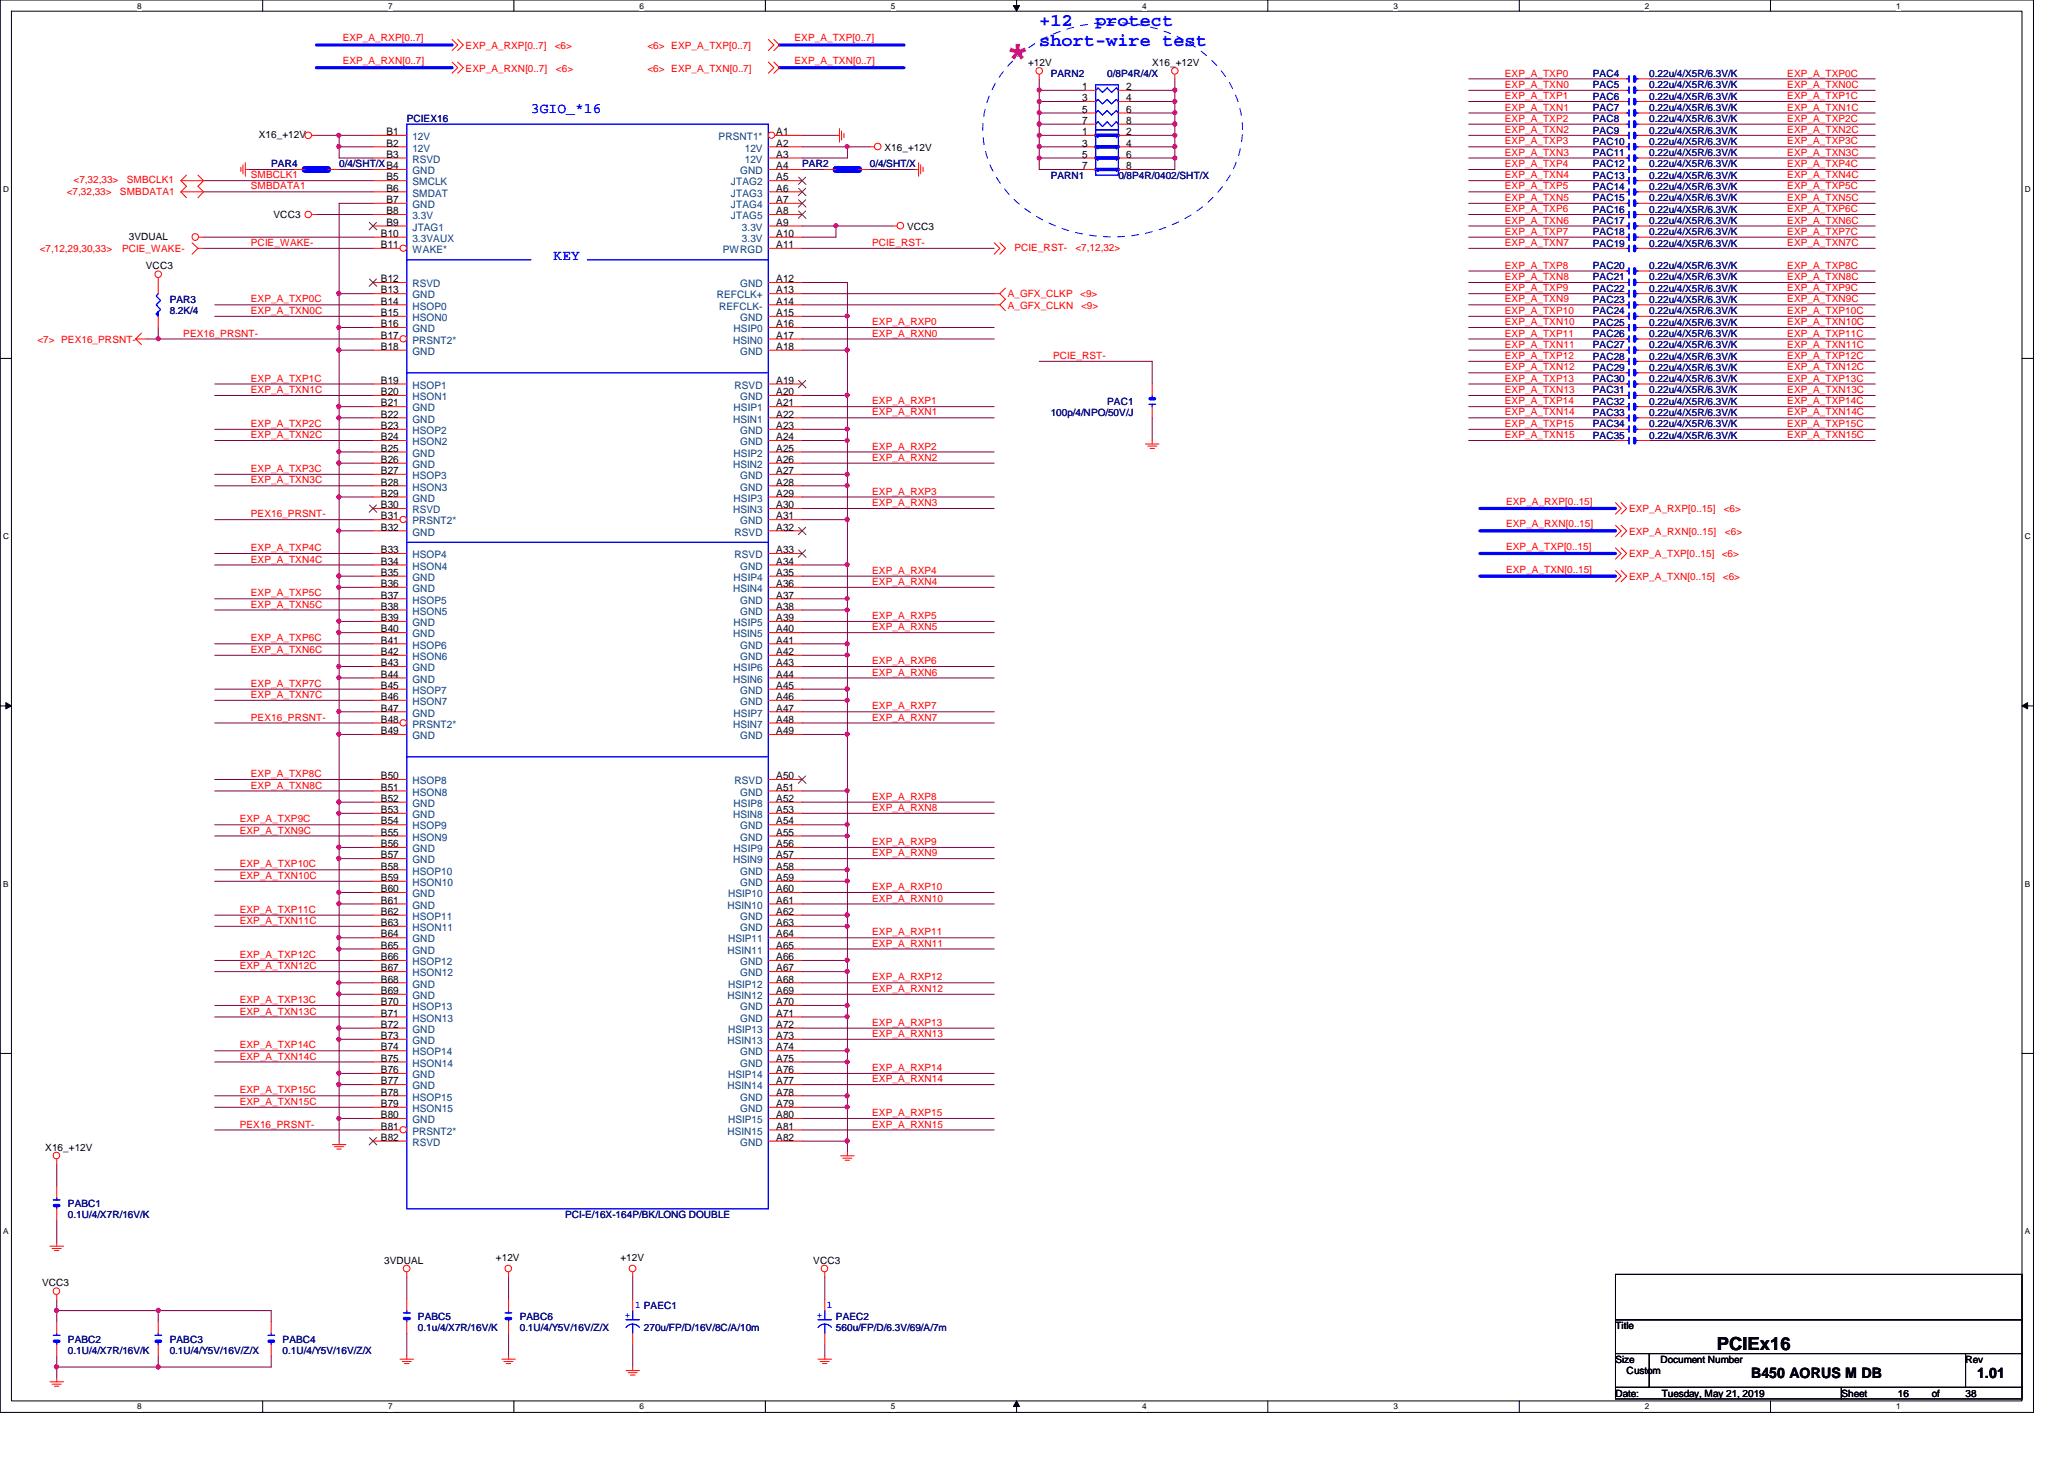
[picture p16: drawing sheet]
<svg xmlns="http://www.w3.org/2000/svg" width="297mm" height="210mm" viewBox="0 0 297 210" stroke-linecap="round" stroke-linejoin="round" font-family="sans-serif">
<defs><g id="words">
<text font-size="6" fill="#f0f" x="144.7" y="9.9">*</text>
<g font-size="2.6" fill="#00f">
<text x="149.6" y="3.7">+12</text>
<text x="157.6" y="3.7">protect</text>
<text x="149.6" y="6.6">short-wire test</text>
</g>
<text font-size="2.6" x="247.1" y="194.2">PCIEx16</text>
<g font-size="2.1" fill="#00f">
<text x="76.4" y="16.2">3GIO_*16</text>
<text x="79.7" y="37.3">KEY</text>
</g>
<g font-size="2.1">
<text x="252" y="198.2">B450 AORUS M DB</text>
<text x="284.5" y="198.2">1.01</text>
</g>
<g font-size="1.5">
<text x="155.7" y="13">1</text>
<text x="155.7" y="14.6">3</text>
<text x="155.7" y="16.2">5</text>
<text x="155.7" y="17.8">7</text>
<text x="162.1" y="13">2</text>
<text x="162.1" y="14.6">4</text>
<text x="162.1" y="16.2">6</text>
<text x="162.1" y="17.8">8</text>
<text x="55.6" y="19.4">B1</text>
<text x="55.6" y="21.1">B2</text>
<text x="55.6" y="22.7">B3</text>
<text x="111.7" y="21.1">A2</text>
<text x="111.7" y="22.7">A3</text>
<text x="111.7" y="19.4">A1</text>
<text x="155.7" y="19.4">1</text>
<text x="155.7" y="21.1">3</text>
<text x="155.7" y="22.7">5</text>
<text x="162.1" y="21.1">4</text>
<text x="162.1" y="22.7">6</text>
<text x="162.1" y="19.4">2</text>
<text x="55.6" y="26">B5</text>
<text x="55.6" y="27.6">B6</text>
<text x="55.6" y="29.2">B7</text>
<text x="111.7" y="24.3">A4</text>
<text x="111.7" y="26">A5</text>
<text x="111.7" y="27.6">A6</text>
<text x="111.7" y="29.2">A7</text>
<text x="155.7" y="24.3">7</text>
<text x="162.1" y="24.3">8</text>
<text x="54.8" y="34.1">B10</text>
<text x="54.8" y="35.7">B11</text>
<text x="55.6" y="30.8">B8</text>
<text x="55.6" y="32.5">B9</text>
<text x="111.7" y="32.5">A9</text>
<text x="111.7" y="34.1">A10</text>
<text x="111.7" y="30.8">A8</text>
<text x="111.7" y="35.7">A11</text>
<text x="54.8" y="40.6">B12</text>
<text x="111.7" y="40.6">A12</text>
<text x="54.8" y="42.2">B13</text>
<text x="54.8" y="43.8">B14</text>
<text x="54.8" y="45.5">B15</text>
<text x="54.8" y="47.1">B16</text>
<text x="111.7" y="47.1">A16</text>
<text x="111.7" y="45.5">A15</text>
<text x="111.7" y="43.8">A14</text>
<text x="111.7" y="42.2">A13</text>
<text x="54.8" y="48.7">B17</text>
<text x="54.8" y="50.3">B18</text>
<text x="111.7" y="50.3">A18</text>
<text x="111.7" y="48.7">A17</text>
<text x="54.8" y="55.2">B19</text>
<text x="54.8" y="56.9">B20</text>
<text x="54.8" y="58.5">B21</text>
<text x="111.7" y="55.2">A19</text>
<text x="111.7" y="58.5">A21</text>
<text x="111.7" y="56.9">A20</text>
<text x="54.8" y="60.1">B22</text>
<text x="54.8" y="61.7">B23</text>
<text x="54.8" y="63.3">B24</text>
<text x="54.8" y="65">B25</text>
<text x="111.7" y="65">A25</text>
<text x="111.7" y="61.7">A23</text>
<text x="111.7" y="63.3">A24</text>
<text x="111.7" y="60.1">A22</text>
<text x="54.8" y="66.6">B26</text>
<text x="54.8" y="68.2">B27</text>
<text x="54.8" y="69.8">B28</text>
<text x="54.8" y="71.5">B29</text>
<text x="111.7" y="71.5">A29</text>
<text x="111.7" y="68.2">A27</text>
<text x="111.7" y="69.8">A28</text>
<text x="111.7" y="66.6">A26</text>
<text x="54.8" y="73.1">B30</text>
<text x="54.8" y="74.7">B31</text>
<text x="54.8" y="76.3">B32</text>
<text x="111.7" y="76.3">A32</text>
<text x="111.7" y="74.7">A31</text>
<text x="111.7" y="73.1">A30</text>
<text x="54.8" y="79.6">B33</text>
<text x="54.8" y="81.2">B34</text>
<text x="54.8" y="82.8">B35</text>
<text x="111.7" y="79.6">A33</text>
<text x="111.7" y="82.8">A35</text>
<text x="111.7" y="81.2">A34</text>
<text x="54.8" y="84.5">B36</text>
<text x="54.8" y="86.1">B37</text>
<text x="54.8" y="87.7">B38</text>
<text x="54.8" y="89.4">B39</text>
<text x="111.7" y="89.4">A39</text>
<text x="111.7" y="86.1">A37</text>
<text x="111.7" y="87.7">A38</text>
<text x="111.7" y="84.5">A36</text>
<text x="54.8" y="91">B40</text>
<text x="54.8" y="92.6">B41</text>
<text x="54.8" y="94.2">B42</text>
<text x="54.8" y="95.8">B43</text>
<text x="111.7" y="95.8">A43</text>
<text x="111.7" y="92.6">A41</text>
<text x="111.7" y="94.2">A42</text>
<text x="111.7" y="91">A40</text>
<text x="54.8" y="97.5">B44</text>
<text x="54.8" y="99.1">B45</text>
<text x="54.8" y="100.7">B46</text>
<text x="111.7" y="99.1">A45</text>
<text x="111.7" y="100.7">A46</text>
<text x="111.7" y="97.5">A44</text>
<text x="54.8" y="102.4">B47</text>
<text x="54.8" y="104">B48</text>
<text x="54.8" y="105.6">B49</text>
<text x="111.7" y="102.4">A47</text>
<text x="111.7" y="105.6">A49</text>
<text x="111.7" y="104">A48</text>
<text x="54.8" y="112.1">B50</text>
<text x="54.8" y="113.7">B51</text>
<text x="111.7" y="112.1">A50</text>
<text x="111.7" y="113.7">A51</text>
<text x="54.8" y="115.4">B52</text>
<text x="54.8" y="117">B53</text>
<text x="54.8" y="118.6">B54</text>
<text x="111.7" y="115.4">A52</text>
<text x="111.7" y="118.6">A54</text>
<text x="111.7" y="117">A53</text>
<text x="54.8" y="120.2">B55</text>
<text x="54.8" y="121.9">B56</text>
<text x="54.8" y="123.5">B57</text>
<text x="54.8" y="125.1">B58</text>
<text x="111.7" y="121.9">A56</text>
<text x="111.7" y="120.2">A55</text>
<text x="111.7" y="125.1">A58</text>
<text x="111.7" y="123.5">A57</text>
<text x="54.8" y="126.7">B59</text>
<text x="54.8" y="128.4">B60</text>
<text x="54.8" y="130">B61</text>
<text x="54.8" y="131.6">B62</text>
<text x="111.7" y="126.7">A59</text>
<text x="111.7" y="131.6">A62</text>
<text x="111.7" y="130">A61</text>
<text x="111.7" y="128.4">A60</text>
<text x="54.8" y="133.2">B63</text>
<text x="54.8" y="134.9">B64</text>
<text x="54.8" y="136.5">B65</text>
<text x="111.7" y="133.2">A63</text>
<text x="111.7" y="136.5">A65</text>
<text x="111.7" y="134.9">A64</text>
<text x="54.8" y="138.1">B66</text>
<text x="54.8" y="139.7">B67</text>
<text x="54.8" y="141.4">B68</text>
<text x="54.8" y="143">B69</text>
<text x="111.7" y="138.1">A66</text>
<text x="111.7" y="139.7">A67</text>
<text x="111.7" y="143">A69</text>
<text x="111.7" y="141.4">A68</text>
<text x="54.8" y="144.6">B70</text>
<text x="54.8" y="146.3">B71</text>
<text x="54.8" y="147.9">B72</text>
<text x="54.8" y="149.5">B73</text>
<text x="111.7" y="144.6">A70</text>
<text x="111.7" y="146.3">A71</text>
<text x="111.7" y="149.5">A73</text>
<text x="111.7" y="147.9">A72</text>
<text x="54.8" y="151.1">B74</text>
<text x="54.8" y="152.7">B75</text>
<text x="54.8" y="154.4">B76</text>
<text x="54.8" y="156">B77</text>
<text x="111.7" y="151.1">A74</text>
<text x="111.7" y="152.7">A75</text>
<text x="111.7" y="156">A77</text>
<text x="111.7" y="154.4">A76</text>
<text x="54.8" y="157.6">B78</text>
<text x="54.8" y="159.3">B79</text>
<text x="54.8" y="160.9">B80</text>
<text x="111.7" y="157.6">A78</text>
<text x="111.7" y="159.3">A79</text>
<text x="111.7" y="160.9">A80</text>
<text x="54.8" y="162.5">B81</text>
<text x="54.8" y="164.1">B82</text>
<text x="111.7" y="164.1">A82</text>
<text x="111.7" y="162.5">A81</text>
</g>
<g font-size="1.5" fill="#004080">
<text x="59.3" y="20.2">12V</text>
<text x="59.3" y="21.8">12V</text>
<text x="59.3" y="23.4">RSVD</text>
<text x="103.4" y="20.2">PRSNT1*</text>
<text x="107.2" y="21.8">12V</text>
<text x="107.2" y="23.4">12V</text>
<text x="59.3" y="25.1">GND</text>
<text x="59.3" y="26.7">SMCLK</text>
<text x="59.3" y="28.3">SMDAT</text>
<text x="59.3" y="29.9">GND</text>
<text x="105.2" y="26.7">JTAG2</text>
<text x="105.2" y="28.3">JTAG3</text>
<text x="105.2" y="29.9">JTAG4</text>
<text x="106.5" y="25.1">GND</text>
<text x="59.3" y="31.5">3.3V</text>
<text x="59.3" y="33.2">JTAG1</text>
<text x="59.3" y="34.8">3.3VAUX</text>
<text x="105.2" y="31.5">JTAG5</text>
<text x="106.8" y="33.2">3.3V</text>
<text x="106.8" y="34.8">3.3V</text>
<text x="59.3" y="36.4">WAKE*</text>
<text x="59.3" y="41.3">RSVD</text>
<text x="104" y="36.4">PWRGD</text>
<text x="106.5" y="41.3">GND</text>
<text x="59.3" y="42.9">GND</text>
<text x="59.3" y="44.5">HSOP0</text>
<text x="59.3" y="46.2">HSON0</text>
<text x="59.3" y="47.8">GND</text>
<text x="103.2" y="42.9">REFCLK+</text>
<text x="103.5" y="44.5">REFCLK-</text>
<text x="105.6" y="47.8">HSIP0</text>
<text x="106.5" y="46.2">GND</text>
<text x="59.3" y="49.4">PRSNT2*</text>
<text x="59.3" y="51.1">GND</text>
<text x="105.5" y="49.4">HSIN0</text>
<text x="106.5" y="51.1">GND</text>
<text x="59.3" y="55.9">HSOP1</text>
<text x="59.3" y="57.6">HSON1</text>
<text x="59.3" y="59.2">GND</text>
<text x="105.6" y="59.2">HSIP1</text>
<text x="105.7" y="55.9">RSVD</text>
<text x="106.5" y="57.6">GND</text>
<text x="59.3" y="60.8">GND</text>
<text x="59.3" y="62.4">HSOP2</text>
<text x="59.3" y="64.1">HSON2</text>
<text x="59.3" y="65.7">GND</text>
<text x="105.5" y="60.8">HSIN1</text>
<text x="105.6" y="65.7">HSIP2</text>
<text x="106.5" y="62.4">GND</text>
<text x="106.5" y="64.1">GND</text>
<text x="59.3" y="67.3">GND</text>
<text x="59.3" y="68.9">HSOP3</text>
<text x="59.3" y="70.6">HSON3</text>
<text x="105.5" y="67.3">HSIN2</text>
<text x="106.5" y="68.9">GND</text>
<text x="106.5" y="70.6">GND</text>
<text x="59.3" y="72.2">GND</text>
<text x="59.3" y="73.8">RSVD</text>
<text x="59.3" y="75.4">PRSNT2*</text>
<text x="59.3" y="77">GND</text>
<text x="105.5" y="73.8">HSIN3</text>
<text x="105.6" y="72.2">HSIP3</text>
<text x="105.7" y="77">RSVD</text>
<text x="106.5" y="75.4">GND</text>
<text x="59.3" y="80.3">HSOP4</text>
<text x="59.3" y="82">HSON4</text>
<text x="59.3" y="83.6">GND</text>
<text x="105.6" y="83.6">HSIP4</text>
<text x="105.7" y="80.3">RSVD</text>
<text x="106.5" y="82">GND</text>
<text x="59.3" y="85.2">GND</text>
<text x="59.3" y="86.8">HSOP5</text>
<text x="59.3" y="88.4">HSON5</text>
<text x="105.5" y="85.2">HSIN4</text>
<text x="106.5" y="86.8">GND</text>
<text x="106.5" y="88.4">GND</text>
<text x="59.3" y="90.1">GND</text>
<text x="59.3" y="91.7">GND</text>
<text x="59.3" y="93.3">HSOP6</text>
<text x="59.3" y="95">HSON6</text>
<text x="105.5" y="91.7">HSIN5</text>
<text x="105.6" y="90.1">HSIP5</text>
<text x="106.5" y="93.3">GND</text>
<text x="106.5" y="95">GND</text>
<text x="59.3" y="96.6">GND</text>
<text x="59.3" y="98.2">GND</text>
<text x="59.3" y="99.8">HSOP7</text>
<text x="59.3" y="101.4">HSON7</text>
<text x="105.5" y="98.2">HSIN6</text>
<text x="105.6" y="96.6">HSIP6</text>
<text x="106.5" y="99.8">GND</text>
<text x="106.5" y="101.4">GND</text>
<text x="59.3" y="103.1">GND</text>
<text x="59.3" y="104.7">PRSNT2*</text>
<text x="59.3" y="106.3">GND</text>
<text x="105.5" y="104.7">HSIN7</text>
<text x="105.6" y="103.1">HSIP7</text>
<text x="106.5" y="106.3">GND</text>
<text x="59.3" y="112.8">HSOP8</text>
<text x="105.7" y="112.8">RSVD</text>
<text x="59.3" y="114.5">HSON8</text>
<text x="59.3" y="116.1">GND</text>
<text x="59.3" y="117.7">GND</text>
<text x="59.3" y="119.3">HSOP9</text>
<text x="105.5" y="117.7">HSIN8</text>
<text x="105.6" y="116.1">HSIP8</text>
<text x="106.5" y="114.5">GND</text>
<text x="106.5" y="119.3">GND</text>
<text x="59.3" y="120.9">HSON9</text>
<text x="59.3" y="122.6">GND</text>
<text x="59.3" y="124.2">GND</text>
<text x="59.3" y="125.8">HSOP10</text>
<text x="105.5" y="124.2">HSIN9</text>
<text x="105.6" y="122.6">HSIP9</text>
<text x="106.5" y="120.9">GND</text>
<text x="106.5" y="125.8">GND</text>
<text x="59.3" y="127.5">HSON10</text>
<text x="59.3" y="129.1">GND</text>
<text x="59.3" y="130.7">GND</text>
<text x="104.7" y="130.7">HSIN10</text>
<text x="104.8" y="129.1">HSIP10</text>
<text x="106.5" y="127.5">GND</text>
<text x="59.3" y="132.3">HSOP11</text>
<text x="59.3" y="133.9">HSON11</text>
<text x="59.3" y="135.6">GND</text>
<text x="59.3" y="137.2">GND</text>
<text x="104.7" y="137.2">HSIN11</text>
<text x="104.8" y="135.6">HSIP11</text>
<text x="106.5" y="132.3">GND</text>
<text x="106.5" y="133.9">GND</text>
<text x="59.3" y="138.9">HSOP12</text>
<text x="59.3" y="140.5">HSON12</text>
<text x="59.3" y="142.1">GND</text>
<text x="59.3" y="143.7">GND</text>
<text x="104.7" y="143.7">HSIN12</text>
<text x="104.8" y="142.1">HSIP12</text>
<text x="106.5" y="138.9">GND</text>
<text x="106.5" y="140.5">GND</text>
<text x="59.3" y="145.3">HSOP13</text>
<text x="59.3" y="147">HSON13</text>
<text x="59.3" y="148.6">GND</text>
<text x="104.8" y="148.6">HSIP13</text>
<text x="106.5" y="145.3">GND</text>
<text x="106.5" y="147">GND</text>
<text x="59.3" y="150.2">GND</text>
<text x="59.3" y="151.8">HSOP14</text>
<text x="59.3" y="153.5">HSON14</text>
<text x="59.3" y="155.1">GND</text>
<text x="104.7" y="150.2">HSIN13</text>
<text x="104.8" y="155.1">HSIP14</text>
<text x="106.5" y="151.8">GND</text>
<text x="106.5" y="153.5">GND</text>
<text x="59.3" y="156.7">GND</text>
<text x="59.3" y="158.3">HSOP15</text>
<text x="59.3" y="160">HSON15</text>
<text x="59.3" y="161.6">GND</text>
<text x="104.7" y="156.7">HSIN14</text>
<text x="104.8" y="161.6">HSIP15</text>
<text x="106.5" y="158.3">GND</text>
<text x="106.5" y="160">GND</text>
<text x="59.3" y="163.2">PRSNT2*</text>
<text x="59.3" y="164.8">RSVD</text>
<text x="104.7" y="163.2">HSIN15</text>
<text x="106.5" y="164.8">GND</text>
</g>
<g font-size="1.4" fill="#f00">
<text x="49.3" y="6">EXP_A_RXP[0..7]</text>
<text x="114.3" y="6">EXP_A_TXP[0..7]</text>
<text x="49.3" y="9.2">EXP_A_RXN[0..7]</text>
<text x="67" y="10.3">EXP_A_RXN[0..7]</text>
<text x="67" y="7">EXP_A_RXP[0..7]</text>
<text x="79.8" y="7">&lt;6&gt;</text>
<text x="80" y="10.3">&lt;6&gt;</text>
<text x="93.2" y="7">&lt;6&gt; EXP_A_TXP[0..7]</text>
<text x="93.2" y="10.3">&lt;6&gt; EXP_A_TXN[0..7]</text>
<text x="114.3" y="9.2">EXP_A_TXN[0..7]</text>
<text x="216.6" y="11">EXP_A_TXP0</text>
<text x="257.2" y="11">EXP_A_TXP0C</text>
<text x="216.6" y="12.7">EXP_A_TXN0</text>
<text x="216.6" y="14.3">EXP_A_TXP1</text>
<text x="216.6" y="15.9">EXP_A_TXN1</text>
<text x="216.6" y="17.5">EXP_A_TXP2</text>
<text x="257.2" y="14.3">EXP_A_TXP1C</text>
<text x="257.2" y="12.7">EXP_A_TXN0C</text>
<text x="257.2" y="15.9">EXP_A_TXN1C</text>
<text x="257.2" y="17.5">EXP_A_TXP2C</text>
<text x="216.6" y="20.8">EXP_A_TXP3</text>
<text x="216.6" y="22.4">EXP_A_TXN3</text>
<text x="216.6" y="19.1">EXP_A_TXN2</text>
<text x="257.2" y="22.4">EXP_A_TXN3C</text>
<text x="257.2" y="19.1">EXP_A_TXN2C</text>
<text x="257.2" y="20.8">EXP_A_TXP3C</text>
<text x="9.6" y="28">&lt;7,32,33&gt;</text>
<text x="10.6" y="26.4">&lt;7,32,33&gt;</text>
<text x="17.3" y="28">SMBDATA1</text>
<text x="18.2" y="26.4">SMBCLK1</text>
<text x="36.1" y="27.3">SMBDATA1</text>
<text x="36.1" y="25.7">SMBCLK1</text>
<text x="216.6" y="27.3">EXP_A_TXP5</text>
<text x="216.6" y="28.9">EXP_A_TXN5</text>
<text x="216.6" y="24">EXP_A_TXP4</text>
<text x="216.6" y="25.7">EXP_A_TXN4</text>
<text x="257.2" y="25.7">EXP_A_TXN4C</text>
<text x="257.2" y="28.9">EXP_A_TXN5C</text>
<text x="257.2" y="24">EXP_A_TXP4C</text>
<text x="257.2" y="27.3">EXP_A_TXP5C</text>
<text x="36.1" y="35.4">PCIE_WAKE-</text>
<text x="125.5" y="35.4">PCIE_RST-</text>
<text x="216.6" y="33.8">EXP_A_TXP7</text>
<text x="216.6" y="35.4">EXP_A_TXN7</text>
<text x="216.6" y="30.5">EXP_A_TXP6</text>
<text x="216.6" y="32.2">EXP_A_TXN6</text>
<text x="257.2" y="30.5">EXP_A_TXP6C</text>
<text x="257.2" y="32.2">EXP_A_TXN6C</text>
<text x="257.2" y="35.4">EXP_A_TXN7C</text>
<text x="257.2" y="33.8">EXP_A_TXP7C</text>
<text x="5.7" y="36.3">&lt;7,12,29,30,33&gt;</text>
<text x="17.6" y="36.3">PCIE_WAKE-</text>
<text x="146" y="36.1">PCIE_RST-</text>
<text x="154.8" y="36.1">&lt;7,12,32&gt;</text>
<text x="216.6" y="38.7">EXP_A_TXP8</text>
<text x="216.6" y="40.3">EXP_A_TXN8</text>
<text x="216.6" y="41.9">EXP_A_TXP9</text>
<text x="257.2" y="40.3">EXP_A_TXN8C</text>
<text x="257.2" y="41.9">EXP_A_TXP9C</text>
<text x="257.2" y="38.7">EXP_A_TXP8C</text>
<text x="36.1" y="43.5">EXP_A_TXP0C</text>
<text x="36.1" y="45.2">EXP_A_TXN0C</text>
<text x="125.5" y="46.8">EXP_A_RXP0</text>
<text x="145" y="42.8">A_GFX_CLKP</text>
<text x="145" y="44.4">A_GFX_CLKN</text>
<text x="155.4" y="42.8">&lt;9&gt;</text>
<text x="155.6" y="44.4">&lt;9&gt;</text>
<text x="216.6" y="43.5">EXP_A_TXN9</text>
<text x="216.6" y="46.8">EXP_A_TXN10</text>
<text x="216.6" y="45.2">EXP_A_TXP10</text>
<text x="257.2" y="45.2">EXP_A_TXP10C</text>
<text x="257.2" y="43.5">EXP_A_TXN9C</text>
<text x="257.2" y="46.8">EXP_A_TXN10C</text>
<text x="5.4" y="49.3">&lt;7&gt; PEX16_PRSNT-</text>
<text x="26.4" y="48.4">PEX16_PRSNT-</text>
<text x="125.5" y="48.4">EXP_A_RXN0</text>
<text x="151.6" y="51.6">PCIE_RST-</text>
<text x="216.6" y="48.4">EXP_A_TXP11</text>
<text x="216.6" y="51.6">EXP_A_TXP12</text>
<text x="216.6" y="50">EXP_A_TXN11</text>
<text x="216.6" y="53.3">EXP_A_TXN12</text>
<text x="257.2" y="50">EXP_A_TXN11C</text>
<text x="257.2" y="51.6">EXP_A_TXP12C</text>
<text x="257.2" y="48.4">EXP_A_TXP11C</text>
<text x="257.2" y="53.3">EXP_A_TXN12C</text>
<text x="36.1" y="54.9">EXP_A_TXP1C</text>
<text x="36.1" y="56.6">EXP_A_TXN1C</text>
<text x="125.5" y="58.2">EXP_A_RXP1</text>
<text x="125.5" y="59.8">EXP_A_RXN1</text>
<text x="216.6" y="54.9">EXP_A_TXP13</text>
<text x="216.6" y="58.2">EXP_A_TXP14</text>
<text x="216.6" y="56.6">EXP_A_TXN13</text>
<text x="216.6" y="59.8">EXP_A_TXN14</text>
<text x="257.2" y="58.2">EXP_A_TXP14C</text>
<text x="257.2" y="56.6">EXP_A_TXN13C</text>
<text x="257.2" y="54.9">EXP_A_TXP13C</text>
<text x="257.2" y="59.8">EXP_A_TXN14C</text>
<text x="36.1" y="63">EXP_A_TXN2C</text>
<text x="36.1" y="61.4">EXP_A_TXP2C</text>
<text x="125.5" y="64.7">EXP_A_RXP2</text>
<text x="216.6" y="61.4">EXP_A_TXP15</text>
<text x="216.6" y="63">EXP_A_TXN15</text>
<text x="257.2" y="63">EXP_A_TXN15C</text>
<text x="257.2" y="61.4">EXP_A_TXP15C</text>
<text x="36.1" y="69.6">EXP_A_TXN3C</text>
<text x="36.1" y="67.9">EXP_A_TXP3C</text>
<text x="125.5" y="66.3">EXP_A_RXN2</text>
<text x="125.5" y="71.2">EXP_A_RXP3</text>
<text x="36.1" y="74.4">PEX16_PRSNT-</text>
<text x="125.5" y="72.8">EXP_A_RXN3</text>
<text x="216.7" y="75.9">EXP_A_RXN[0..15]</text>
<text x="216.7" y="72.6">EXP_A_RXP[0..15]</text>
<text x="234.4" y="76.9">EXP_A_RXN[0..15]</text>
<text x="234.4" y="73.7">EXP_A_RXP[0..15]</text>
<text x="248.1" y="73.7">&lt;6&gt;</text>
<text x="248.2" y="76.9">&lt;6&gt;</text>
<text x="36.1" y="80.9">EXP_A_TXN4C</text>
<text x="36.1" y="79.3">EXP_A_TXP4C</text>
<text x="125.5" y="82.5">EXP_A_RXP4</text>
<text x="216.7" y="82.4">EXP_A_TXN[0..15]</text>
<text x="216.7" y="79.1">EXP_A_TXP[0..15]</text>
<text x="234.4" y="83.4">EXP_A_TXN[0..15]</text>
<text x="234.4" y="80.2">EXP_A_TXP[0..15]</text>
<text x="247.8" y="80.2">&lt;6&gt;</text>
<text x="247.9" y="83.4">&lt;6&gt;</text>
<text x="36.1" y="85.8">EXP_A_TXP5C</text>
<text x="36.1" y="87.4">EXP_A_TXN5C</text>
<text x="125.5" y="89.1">EXP_A_RXP5</text>
<text x="125.5" y="84.2">EXP_A_RXN4</text>
<text x="36.1" y="92.3">EXP_A_TXP6C</text>
<text x="36.1" y="93.9">EXP_A_TXN6C</text>
<text x="125.5" y="90.7">EXP_A_RXN5</text>
<text x="125.5" y="95.5">EXP_A_RXP6</text>
<text x="36.1" y="98.8">EXP_A_TXP7C</text>
<text x="36.1" y="100.4">EXP_A_TXN7C</text>
<text x="125.5" y="97.2">EXP_A_RXN6</text>
<text x="36.1" y="103.7">PEX16_PRSNT-</text>
<text x="125.5" y="102.1">EXP_A_RXP7</text>
<text x="125.5" y="103.7">EXP_A_RXN7</text>
<text x="36.1" y="111.8">EXP_A_TXP8C</text>
<text x="36.1" y="113.5">EXP_A_TXN8C</text>
<text x="34.5" y="119.9">EXP_A_TXN9C</text>
<text x="34.5" y="118.3">EXP_A_TXP9C</text>
<text x="125.5" y="115.1">EXP_A_RXP8</text>
<text x="125.5" y="116.7">EXP_A_RXN8</text>
<text x="34.5" y="124.8">EXP_A_TXP10C</text>
<text x="125.5" y="121.6">EXP_A_RXP9</text>
<text x="125.5" y="123.2">EXP_A_RXN9</text>
<text x="34.5" y="126.4">EXP_A_TXN10C</text>
<text x="34.5" y="131.3">EXP_A_TXP11C</text>
<text x="125.5" y="128.1">EXP_A_RXP10</text>
<text x="125.5" y="129.7">EXP_A_RXN10</text>
<text x="34.5" y="137.8">EXP_A_TXP12C</text>
<text x="34.5" y="132.9">EXP_A_TXN11C</text>
<text x="125.5" y="136.2">EXP_A_RXN11</text>
<text x="125.5" y="134.6">EXP_A_RXP11</text>
<text x="34.5" y="139.4">EXP_A_TXN12C</text>
<text x="125.5" y="141.1">EXP_A_RXP12</text>
<text x="125.5" y="142.7">EXP_A_RXN12</text>
<text x="34.5" y="144.3">EXP_A_TXP13C</text>
<text x="34.5" y="146">EXP_A_TXN13C</text>
<text x="125.5" y="147.6">EXP_A_RXP13</text>
<text x="125.5" y="149.2">EXP_A_RXN13</text>
<text x="34.5" y="152.4">EXP_A_TXN14C</text>
<text x="34.5" y="150.8">EXP_A_TXP14C</text>
<text x="125.5" y="154.1">EXP_A_RXP14</text>
<text x="125.5" y="155.7">EXP_A_RXN14</text>
<text x="34.5" y="157.3">EXP_A_TXP15C</text>
<text x="34.5" y="159">EXP_A_TXN15C</text>
<text x="125.5" y="160.6">EXP_A_RXP15</text>
<text x="34.5" y="162.2">PEX16_PRSNT-</text>
<text x="125.5" y="162.2">EXP_A_RXN15</text>
</g>
<g font-size="1.4">
<text x="148" y="9.5">+12V</text>
<text x="165.8" y="9.5">X16_+12V</text>
<text x="37.3" y="19.9">X16_+12V</text>
<text x="127.3" y="21.7">X16_+12V</text>
<text x="18.5" y="34.5">3VDUAL</text>
<text x="39.4" y="31.4">VCC3</text>
<text x="130.6" y="33">VCC3</text>
<text x="21" y="38.7">VCC3</text>
<text x="6.5" y="165.5">X16_+12V</text>
<text x="6.1" y="185">VCC3</text>
<text x="55.3" y="181.8">3VDUAL</text>
<text x="71.4" y="181.4">+12V</text>
<text x="89.3" y="181.4">+12V</text>
<text x="117" y="181.8">VCC3</text>
<text x="232.5" y="191.2">Title</text>
<text x="232.5" y="196.1">Size</text>
<text x="234.1" y="197.7">Custom</text>
<text x="239" y="196.1">Document Number</text>
<text x="282.9" y="196.1">Rev</text>
<text x="232.5" y="201">Date:</text>
<text x="239.1" y="201">Tuesday, May 21, 2019</text>
<text x="265" y="201">Sheet</text>
<text x="273.1" y="201">16</text>
<text x="278" y="201">of</text>
<text x="282.9" y="201">38</text>
</g>
<g font-size="1.4" fill="#000080">
<text x="151.2" y="11.1">PARN2</text>
<text x="159.3" y="11.1">0/8P4R/4/X</text>
<text x="229.2" y="11.1">PAC4</text>
<text x="237.4" y="11.1">0.22u/4/X5R/6.3V/K</text>
<text x="58.5" y="17.6">PCIEX16</text>
<text x="229.2" y="14.4">PAC6</text>
<text x="229.2" y="16">PAC7</text>
<text x="229.2" y="17.6">PAC8</text>
<text x="229.2" y="12.7">PAC5</text>
<text x="237.4" y="14.4">0.22u/4/X5R/6.3V/K</text>
<text x="237.4" y="16">0.22u/4/X5R/6.3V/K</text>
<text x="237.4" y="17.6">0.22u/4/X5R/6.3V/K</text>
<text x="237.4" y="12.7">0.22u/4/X5R/6.3V/K</text>
<text x="229.2" y="22.5">PAC11</text>
<text x="229.2" y="19.2">PAC9</text>
<text x="229.2" y="20.8">PAC10</text>
<text x="237.4" y="22.5">0.22u/4/X5R/6.3V/K</text>
<text x="237.4" y="20.8">0.22u/4/X5R/6.3V/K</text>
<text x="237.4" y="19.2">0.22u/4/X5R/6.3V/K</text>
<text x="39" y="24.1">PAR4</text>
<text x="48.8" y="24.1">0/4/SHT/XB4</text>
<text x="115.4" y="24.1">PAR2</text>
<text x="125.2" y="24.1">0/4/SHT/X</text>
<text x="151.2" y="25.7">PARN1</text>
<text x="160.9" y="25.7">0/8P4R/0402/SHT/X</text>
<text x="229.2" y="24.1">PAC12</text>
<text x="229.2" y="25.7">PAC13</text>
<text x="229.2" y="27.3">PAC14</text>
<text x="229.2" y="29">PAC15</text>
<text x="237.4" y="24.1">0.22u/4/X5R/6.3V/K</text>
<text x="237.4" y="25.7">0.22u/4/X5R/6.3V/K</text>
<text x="237.4" y="27.3">0.22u/4/X5R/6.3V/K</text>
<text x="237.4" y="29">0.22u/4/X5R/6.3V/K</text>
<text x="229.2" y="32.2">PAC17</text>
<text x="229.2" y="35.5">PAC19</text>
<text x="229.2" y="30.6">PAC16</text>
<text x="229.2" y="33.9">PAC18</text>
<text x="237.4" y="32.2">0.22u/4/X5R/6.3V/K</text>
<text x="237.4" y="35.5">0.22u/4/X5R/6.3V/K</text>
<text x="237.4" y="30.6">0.22u/4/X5R/6.3V/K</text>
<text x="237.4" y="33.9">0.22u/4/X5R/6.3V/K</text>
<text x="229.2" y="38.7">PAC20</text>
<text x="229.2" y="42">PAC22</text>
<text x="229.2" y="40.3">PAC21</text>
<text x="237.4" y="38.7">0.22u/4/X5R/6.3V/K</text>
<text x="237.4" y="42">0.22u/4/X5R/6.3V/K</text>
<text x="237.4" y="40.3">0.22u/4/X5R/6.3V/K</text>
<text x="24.4" y="43.6">PAR3</text>
<text x="24.4" y="45.2">8.2K/4</text>
<text x="229.2" y="45.2">PAC24</text>
<text x="229.2" y="46.9">PAC25</text>
<text x="229.2" y="43.6">PAC23</text>
<text x="237.4" y="45.2">0.22u/4/X5R/6.3V/K</text>
<text x="237.4" y="46.9">0.22u/4/X5R/6.3V/K</text>
<text x="237.4" y="43.6">0.22u/4/X5R/6.3V/K</text>
<text x="229.2" y="50.1">PAC27</text>
<text x="229.2" y="53.3">PAC29</text>
<text x="229.2" y="48.5">PAC26</text>
<text x="229.2" y="51.7">PAC28</text>
<text x="237.4" y="50.1">0.22u/4/X5R/6.3V/K</text>
<text x="237.4" y="53.3">0.22u/4/X5R/6.3V/K</text>
<text x="237.4" y="48.5">0.22u/4/X5R/6.3V/K</text>
<text x="237.4" y="51.7">0.22u/4/X5R/6.3V/K</text>
<text x="151.2" y="59.9">100p/4/NPO/50V/J</text>
<text x="159.3" y="58.3">PAC1</text>
<text x="229.2" y="56.6">PAC31</text>
<text x="229.2" y="55">PAC30</text>
<text x="229.2" y="58.3">PAC32</text>
<text x="229.2" y="59.9">PAC33</text>
<text x="237.4" y="56.6">0.22u/4/X5R/6.3V/K</text>
<text x="237.4" y="55">0.22u/4/X5R/6.3V/K</text>
<text x="237.4" y="58.3">0.22u/4/X5R/6.3V/K</text>
<text x="237.4" y="59.9">0.22u/4/X5R/6.3V/K</text>
<text x="229.2" y="63.1">PAC35</text>
<text x="229.2" y="61.5">PAC34</text>
<text x="237.4" y="63.1">0.22u/4/X5R/6.3V/K</text>
<text x="237.4" y="61.5">0.22u/4/X5R/6.3V/K</text>
<text x="9.8" y="173.7">PABC1</text>
<text x="9.8" y="175.3">0.1U/4/X7R/16V/K</text>
<text x="81.3" y="175.3">PCI-E/16X-164P/BK/LONG DOUBLE</text>
<text x="60.2" y="189.9">PABC5</text>
<text x="60.2" y="191.5">0.1u/4/X7R/16V/K</text>
<text x="74.8" y="189.9">PABC6</text>
<text x="74.8" y="191.5">0.1U/4/Y5V/16V/Z/X</text>
<text x="92.7" y="191.5">270u/FP/D/16V/8C/A/10m</text>
<text x="120.3" y="189.9">PAEC2</text>
<text x="120.3" y="191.5">560u/FP/D/6.3V/69/A/7m</text>
<text x="9.8" y="193.2">PABC2</text>
<text x="9.8" y="194.8">0.1U/4/X7R/16V/K</text>
<text x="24.4" y="193.2">PABC3</text>
<text x="24.4" y="194.8">0.1U/4/Y5V/16V/Z/X</text>
<text x="40.7" y="193.2">PABC4</text>
<text x="40.7" y="194.8">0.1U/4/Y5V/16V/Z/X</text>
</g>
<g font-size="1.4" fill="#00f">
<text x="89.9" y="189.6">+</text>
<text x="91.4" y="188.1">1 PAEC1</text>
<text x="117.6" y="189.6">+</text>
<text x="119" y="188.1">1</text>
</g>
<g font-size="1.2">
<text x="19.7" y="1.2">8</text>
<text x="55.9" y="1.2">7</text>
<text x="92" y="1.2">6</text>
<text x="128.2" y="1.2">5</text>
<text x="164.4" y="1.2">4</text>
<text x="200.5" y="1.2">3</text>
<text x="236.7" y="1.2">2</text>
<text x="272.9" y="1.2">1</text>
<text x=".5" y="27.6">D</text>
<text x="291.4" y="27.6">D</text>
<text x=".5" y="77.6">C</text>
<text x="291.4" y="77.6">C</text>
<text x=".5" y="127.6">B</text>
<text x="291.4" y="127.6">B</text>
<text x=".5" y="177.6">A</text>
<text x="291.4" y="177.6">A</text>
<text x="19.7" y="202.8">8</text>
<text x="55.9" y="202.8">7</text>
<text x="92" y="202.8">6</text>
<text x="128.2" y="202.8">5</text>
<text x="164.4" y="202.8">4</text>
<text x="200.5" y="202.8">3</text>
<text x="236.7" y="202.8">2</text>
<text x="272.9" y="202.8">1</text>
</g>
</g></defs>
<path d="M0 0h292.6v203.2h-292.6zM1.6 1.6h289.4v199.9h-289.4z" fill="none" stroke="#000" stroke-width=".14"/>
<g fill="#fff">
<path d="M19.7 .2h.6v1.3h-.6z"/>
<path d="M19.7 201.7h.6v1.3h-.6z"/>
</g>
<path d="M37.8 0v1.6M37.8 201.5v1.7" fill="none" stroke="#000" stroke-width=".14"/>
<g fill="#fff">
<path d="M55.9 .2h.6v1.3h-.6z"/>
<path d="M55.9 201.7h.6v1.3h-.6z"/>
</g>
<path d="M74 0v1.6M74 201.5v1.7" fill="none" stroke="#000" stroke-width=".14"/>
<g fill="#fff">
<path d="M92 .2h.6v1.3h-.6z"/>
<path d="M92 201.7h.6v1.3h-.6z"/>
</g>
<path d="M110.1 0v1.6M110.1 201.5v1.7" fill="none" stroke="#000" stroke-width=".14"/>
<g fill="#fff">
<path d="M128.2 .2h.6v1.3h-.6z"/>
<path d="M128.2 201.7h.6v1.3h-.6z"/>
</g>
<path d="M145.8 .8h.9l-.4 .8zM146.3 0v1.6M146.3 201.5l.4 .9h-.9zM146.3 201.5v1.7" fill="none" stroke="#000" stroke-width=".14"/>
<path d="M145.8 .8h.9l-.4 .8zM146.3 201.5l.4 .9h-.9z" fill="#000"/>
<g fill="#fff">
<path d="M164.4 .2h.6v1.3h-.6z"/>
<path d="M164.4 201.7h.6v1.3h-.6z"/>
</g>
<path d="M182.5 0v1.6M182.5 201.5v1.7" fill="none" stroke="#000" stroke-width=".14"/>
<g fill="#fff">
<path d="M200.5 .2h.6v1.3h-.6z"/>
<path d="M200.5 201.7h.6v1.3h-.6z"/>
</g>
<path d="M218.6 0v1.6M218.6 201.5v1.7" fill="none" stroke="#000" stroke-width=".14"/>
<g fill="#fff">
<path d="M236.7 .2h.6v1.3h-.6z"/>
<path d="M236.7 201.7h.6v1.3h-.6z"/>
</g>
<path d="M254.8 0v1.6M254.8 201.5v1.7" fill="none" stroke="#000" stroke-width=".14"/>
<g fill="#fff">
<path d="M272.9 .2h.6v1.3h-.6z"/>
<path d="M272.9 201.7h.6v1.3h-.6z"/>
<path d="M.5 26.6h.8v1.3h-.8z"/>
<path d="M291.4 26.6h.8v1.3h-.8z"/>
<path d="M.5 76.5h.8v1.4h-.8z"/>
<path d="M291.4 76.5h.8v1.4h-.8z"/>
</g>
<path d="M0 51.6h1.6M291 51.6h1.6" fill="none" stroke="#000" stroke-width=".14"/>
<g fill="#fff">
<path d="M.5 126.5h.7v1.3h-.7z"/>
<path d="M291.4 126.5h.7v1.3h-.7z"/>
</g>
<path d="M0 101.6h1.6M.8 101.1l.8 .5-.8 .4zM291 101.6h1.6M291 101.6l.8-.5v.9z" fill="none" stroke="#000" stroke-width=".14"/>
<path d="M.8 101.1l.8 .5-.8 .4zM291 101.6l.8-.5v.9z" fill="#000"/>
<g fill="#fff">
<path d="M.5 176.5h.7v1.3h-.7z"/>
<path d="M291.4 176.5h.7v1.3h-.7z"/>
</g>
<path d="M0 151.6h1.6M291 151.6h1.6" fill="none" stroke="#000" stroke-width=".14"/>
<path d="M48.8 19.5v1.6M58.5 183.7v3.2M58.5 191.8v3.3M73.2 183.7v3.2M73.2 191.8v3.3" fill="none" stroke="#800040" stroke-width=".14"/>
<circle cx="48.8" cy="19.5" r=".3" fill="#f0f"/>
<circle cx="48.8" cy="19.5" r=".3" fill="none" stroke="#f0f" stroke-width=".14"/>
<path d="M122 159.3v4.9" fill="none" stroke="#800040" stroke-width=".14"/>
<circle cx="121.9" cy="159.3" r=".3" fill="#f0f"/>
<circle cx="121.9" cy="159.3" r=".3" fill="none" stroke="#f0f" stroke-width=".14"/>
<path d="M48.8 156v4.9" fill="none" stroke="#800040" stroke-width=".14"/>
<circle cx="48.8" cy="156" r=".31" fill="#f0f"/>
<circle cx="48.8" cy="156" r=".31" fill="none" stroke="#f0f" stroke-width=".14"/>
<path d="M48.8 21.1h4.9M115.4 32.5h4.9M8.2 186.9v3.3M22.8 188.6v1.6" fill="none" stroke="#800040" stroke-width=".14"/>
<circle cx="48.8" cy="21.1" r=".3" fill="#f0f"/>
<circle cx="48.8" cy="21.1" r=".3" fill="none" stroke="#f0f" stroke-width=".14"/>
<g fill="none" stroke="#800040" stroke-width=".14">
<path d="M48.8 19.5h4.9M115.4 22.7h6.6M115.4 21.1h6.6M30.9 55.2h22.8M30.9 43.9h22.8M30.9 45.5h22.8M30.9 56.9h22.8M30.9 63.4h22.8M30.9 79.6h22.8M30.9 69.9h22.8M30.9 61.8h22.8M30.9 68.2h22.8"/>
<path d="M30.9 81.3h22.8M30.9 86.1h22.8M30.9 87.8h22.8M30.9 99.1h22.8M30.9 92.6h22.8M30.9 94.3h22.8M30.9 118.7h22.8M30.9 100.8h22.8M30.9 112.1h22.8M30.9 113.8h22.8M30.9 125.1h22.8M30.9 120.3h22.8"/>
<path d="M30.9 126.8h22.8M30.9 139.8h22.8M30.9 138.2h22.8M30.9 133.3h22.8M30.9 131.7h22.8M30.9 144.7h22.8M30.9 157.6h22.8M30.9 159.3h22.8M30.9 146.3h22.8M30.9 152.8h22.8M30.9 151.2h22.8"/>
</g>
<circle cx="121.9" cy="21.1" r=".3" fill="#f0f"/>
<circle cx="121.9" cy="21.1" r=".3" fill="none" stroke="#f0f" stroke-width=".14"/>
<g fill="none" stroke="#800040" stroke-width=".14">
<path d="M29.3 35.7h24.4M29.3 27.6h24.4M29.3 26h24.4M115.4 35.7h27.7M122 21.1v1.6M115.4 42.2h27.7M115.4 47.1h27.7M115.4 58.5h27.7M115.4 48.8h27.7M115.4 65h27.7M115.4 66.6h27.7M115.4 60.1h27.7"/>
<path d="M115.4 73.2h27.7M115.4 71.5h27.7M115.4 89.4h27.7M115.4 84.5h27.7M115.4 91h27.7M115.4 97.5h27.7M115.4 82.9h27.7M115.4 95.9h27.7M115.4 102.4h27.7M115.4 104h27.7M122 139.8v4.9"/>
</g>
<circle cx="121.9" cy="139.8" r=".31" fill="#f0f"/>
<circle cx="121.9" cy="139.8" r=".31" fill="none" stroke="#f0f" stroke-width=".14"/>
<path d="M48.8 47.1h4.9M48.8 84.5h4.9M122 146.3v4.9" fill="none" stroke="#800040" stroke-width=".14"/>
<circle cx="121.9" cy="146.3" r=".3" fill="#f0f"/>
<circle cx="121.9" cy="146.3" r=".3" fill="none" stroke="#f0f" stroke-width=".14"/>
<path d="M122 94.3v4.8" fill="none" stroke="#800040" stroke-width=".14"/>
<circle cx="121.9" cy="94.2" r=".3" fill="#f0f"/>
<circle cx="121.9" cy="94.2" r=".3" fill="none" stroke="#f0f" stroke-width=".14"/>
<path d="M120.3 32.5v1.6M122 63.4v4.8M115.4 87.8h6.6M48.8 154.4h4.9M115.4 157.6h6.6" fill="none" stroke="#800040" stroke-width=".14"/>
<circle cx="121.9" cy="63.4" r=".3" fill="#f0f"/>
<circle cx="121.9" cy="63.4" r=".3" fill="none" stroke="#f0f" stroke-width=".14"/>
<path d="M48.8 76.4v6.5" fill="none" stroke="#800040" stroke-width=".14"/>
<circle cx="48.8" cy="76.4" r=".3" fill="#f0f"/>
<circle cx="48.8" cy="76.4" r=".3" fill="none" stroke="#f0f" stroke-width=".14"/>
<path d="M48.8 60.1h4.9M48.8 65h4.9M48.8 82.9v1.6" fill="none" stroke="#800040" stroke-width=".14"/>
<circle cx="48.8" cy="82.9" r=".31" fill="#f0f"/>
<circle cx="48.8" cy="82.9" r=".31" fill="none" stroke="#f0f" stroke-width=".14"/>
<path d="M115.4 69.9h6.6M122 86.1v1.7" fill="none" stroke="#800040" stroke-width=".14"/>
<circle cx="121.9" cy="86.1" r=".3" fill="#f0f"/>
<circle cx="121.9" cy="86.1" r=".3" fill="none" stroke="#f0f" stroke-width=".14"/>
<path d="M115.4 61.8h6.6M48.8 84.5v4.9" fill="none" stroke="#800040" stroke-width=".14"/>
<circle cx="48.8" cy="84.5" r=".3" fill="#f0f"/>
<circle cx="48.8" cy="84.5" r=".3" fill="none" stroke="#f0f" stroke-width=".14"/>
<path d="M48.8 42.2v4.9" fill="none" stroke="#800040" stroke-width=".14"/>
<circle cx="48.8" cy="42.2" r=".31" fill="#f0f"/>
<circle cx="48.8" cy="42.2" r=".31" fill="none" stroke="#f0f" stroke-width=".14"/>
<path d="M115.4 99.1h6.6M122 92.6v1.7" fill="none" stroke="#800040" stroke-width=".14"/>
<circle cx="121.9" cy="92.6" r=".3" fill="#f0f"/>
<circle cx="121.9" cy="92.6" r=".3" fill="none" stroke="#f0f" stroke-width=".14"/>
<path d="M122 100.8v4.9M115.4 126.8h6.6" fill="none" stroke="#800040" stroke-width=".14"/>
<circle cx="121.9" cy="100.7" r=".3" fill="#f0f"/>
<circle cx="121.9" cy="100.7" r=".3" fill="none" stroke="#f0f" stroke-width=".14"/>
<path d="M48.8 66.6v4.9M48.8 76.4h4.9M48.8 115.4h4.9M48.8 117h4.9" fill="none" stroke="#800040" stroke-width=".14"/>
<circle cx="48.8" cy="66.6" r=".31" fill="#f0f"/>
<circle cx="48.8" cy="66.6" r=".31" fill="none" stroke="#f0f" stroke-width=".14"/>
<path d="M122 105.7v8.1" fill="none" stroke="#800040" stroke-width=".14"/>
<circle cx="121.9" cy="105.6" r=".3" fill="#f0f"/>
<circle cx="121.9" cy="105.6" r=".3" fill="none" stroke="#f0f" stroke-width=".14"/>
<path d="M115.4 74.8h6.6M122 138.2v1.6M48.8 149.5h4.9M115.4 159.3h6.6M115.4 144.7h6.6" fill="none" stroke="#800040" stroke-width=".14"/>
<circle cx="121.9" cy="138.1" r=".3" fill="#f0f"/>
<circle cx="121.9" cy="138.1" r=".3" fill="none" stroke="#f0f" stroke-width=".14"/>
<path d="M48.8 65v1.6" fill="none" stroke="#800040" stroke-width=".14"/>
<circle cx="48.8" cy="65" r=".3" fill="#f0f"/>
<circle cx="48.8" cy="65" r=".3" fill="none" stroke="#f0f" stroke-width=".14"/>
<path d="M48.8 66.6h4.9M48.8 123.5h4.9M122 151.2v1.6" fill="none" stroke="#800040" stroke-width=".14"/>
<circle cx="121.9" cy="151.1" r=".3" fill="#f0f"/>
<circle cx="121.9" cy="151.1" r=".3" fill="none" stroke="#f0f" stroke-width=".14"/>
<path d="M48.8 154.4v1.6" fill="none" stroke="#800040" stroke-width=".14"/>
<circle cx="48.8" cy="154.4" r=".3" fill="#f0f"/>
<circle cx="48.8" cy="154.4" r=".3" fill="none" stroke="#f0f" stroke-width=".14"/>
<path d="M45.5 30.9h8.2M48.8 50.4h4.9M48.8 89.4h4.9M115.4 100.8h6.6M122 126.8v4.9M122 164.2v1.6" fill="none" stroke="#800040" stroke-width=".14"/>
<circle cx="121.9" cy="126.7" r=".3" fill="#f0f"/>
<circle cx="121.9" cy="126.7" r=".3" fill="none" stroke="#f0f" stroke-width=".14"/>
<path d="M122 74.8v6.5" fill="none" stroke="#800040" stroke-width=".14"/>
<circle cx="121.9" cy="74.7" r=".31" fill="#f0f"/>
<circle cx="121.9" cy="74.7" r=".31" fill="none" stroke="#f0f" stroke-width=".14"/>
<path d="M48.8 143v4.9" fill="none" stroke="#800040" stroke-width=".14"/>
<circle cx="48.8" cy="143" r=".3" fill="#f0f"/>
<circle cx="48.8" cy="143" r=".3" fill="none" stroke="#f0f" stroke-width=".14"/>
<path d="M48.8 58.5h4.9M48.8 42.2h4.9M122 61.8v1.6" fill="none" stroke="#800040" stroke-width=".14"/>
<circle cx="121.9" cy="61.7" r=".3" fill="#f0f"/>
<circle cx="121.9" cy="61.7" r=".3" fill="none" stroke="#f0f" stroke-width=".14"/>
<path d="M122 50.4v6.5" fill="none" stroke="#800040" stroke-width=".14"/>
<circle cx="121.9" cy="50.4" r=".31" fill="#f0f"/>
<circle cx="121.9" cy="50.4" r=".31" fill="none" stroke="#f0f" stroke-width=".14"/>
<path d="M48.8 47.1v3.3" fill="none" stroke="#800040" stroke-width=".14"/>
<circle cx="48.8" cy="47.1" r=".3" fill="#f0f"/>
<circle cx="48.8" cy="47.1" r=".3" fill="none" stroke="#f0f" stroke-width=".14"/>
<path d="M48.8 160.9h4.9" fill="none" stroke="#800040" stroke-width=".14"/>
<circle cx="48.8" cy="160.9" r=".3" fill="#f0f"/>
<circle cx="48.8" cy="160.9" r=".3" fill="none" stroke="#f0f" stroke-width=".14"/>
<path d="M115.4 24.4h3.3M115.4 50.4h6.6M115.4 86.1h6.6M115.4 113.8h6.6M48.8 130v4.9M115.4 133.3h6.6" fill="none" stroke="#800040" stroke-width=".14"/>
<circle cx="48.8" cy="130" r=".3" fill="#f0f"/>
<circle cx="48.8" cy="130" r=".3" fill="none" stroke="#f0f" stroke-width=".14"/>
<path d="M122 113.8v4.9" fill="none" stroke="#800040" stroke-width=".14"/>
<circle cx="121.9" cy="113.7" r=".3" fill="#f0f"/>
<circle cx="121.9" cy="113.7" r=".3" fill="none" stroke="#f0f" stroke-width=".14"/>
<path d="M48.8 24.4h4.9M115.4 118.7h6.6M122 144.7v1.6" fill="none" stroke="#800040" stroke-width=".14"/>
<circle cx="121.9" cy="144.6" r=".3" fill="#f0f"/>
<circle cx="121.9" cy="144.6" r=".3" fill="none" stroke="#f0f" stroke-width=".14"/>
<path d="M48.8 134.9v1.6M115.4 139.8h6.6" fill="none" stroke="#800040" stroke-width=".14"/>
<circle cx="48.8" cy="134.9" r=".3" fill="#f0f"/>
<circle cx="48.8" cy="134.9" r=".3" fill="none" stroke="#f0f" stroke-width=".14"/>
<path d="M122 68.2v1.7M48.8 91h4.9" fill="none" stroke="#800040" stroke-width=".14"/>
<circle cx="121.9" cy="68.2" r=".3" fill="#f0f"/>
<circle cx="121.9" cy="68.2" r=".3" fill="none" stroke="#f0f" stroke-width=".14"/>
<path d="M122 87.8v4.8M115.4 138.2h6.6M115.4 125.1h6.6" fill="none" stroke="#800040" stroke-width=".14"/>
<circle cx="121.9" cy="87.8" r=".3" fill="#f0f"/>
<circle cx="121.9" cy="87.8" r=".3" fill="none" stroke="#f0f" stroke-width=".14"/>
<path d="M122 56.9v4.9" fill="none" stroke="#800040" stroke-width=".14"/>
<circle cx="121.9" cy="56.8" r=".3" fill="#f0f"/>
<circle cx="121.9" cy="56.8" r=".3" fill="none" stroke="#f0f" stroke-width=".14"/>
<path d="M115.4 92.6h6.6M115.4 120.3h6.6M48.8 141.4v1.6" fill="none" stroke="#800040" stroke-width=".14"/>
<circle cx="48.8" cy="141.4" r=".3" fill="#f0f"/>
<circle cx="48.8" cy="141.4" r=".3" fill="none" stroke="#f0f" stroke-width=".14"/>
<path d="M48.8 105.7v9.7" fill="none" stroke="#800040" stroke-width=".14"/>
<circle cx="48.8" cy="105.6" r=".3" fill="#f0f"/>
<circle cx="48.8" cy="105.6" r=".3" fill="none" stroke="#f0f" stroke-width=".14"/>
<path d="M48.8 71.5v4.9" fill="none" stroke="#800040" stroke-width=".14"/>
<circle cx="48.8" cy="71.5" r=".3" fill="#f0f"/>
<circle cx="48.8" cy="71.5" r=".3" fill="none" stroke="#f0f" stroke-width=".14"/>
<path d="M122 99.1v1.7" fill="none" stroke="#800040" stroke-width=".14"/>
<circle cx="121.9" cy="99.1" r=".31" fill="#f0f"/>
<circle cx="121.9" cy="99.1" r=".31" fill="none" stroke="#f0f" stroke-width=".14"/>
<path d="M48.8 121.9v1.6" fill="none" stroke="#800040" stroke-width=".14"/>
<circle cx="48.8" cy="121.9" r=".3" fill="#f0f"/>
<circle cx="48.8" cy="121.9" r=".3" fill="none" stroke="#f0f" stroke-width=".14"/>
<path d="M122 120.3v4.8" fill="none" stroke="#800040" stroke-width=".14"/>
<circle cx="121.9" cy="120.3" r=".3" fill="#f0f"/>
<circle cx="121.9" cy="120.3" r=".3" fill="none" stroke="#f0f" stroke-width=".14"/>
<path d="M48.8 123.5v4.9" fill="none" stroke="#800040" stroke-width=".14"/>
<circle cx="48.8" cy="123.5" r=".31" fill="#f0f"/>
<circle cx="48.8" cy="123.5" r=".31" fill="none" stroke="#f0f" stroke-width=".14"/>
<path d="M115.4 94.3h6.6M122 81.3v4.8M48.8 105.7h4.9M115.4 151.2h6.6" fill="none" stroke="#800040" stroke-width=".14"/>
<circle cx="121.9" cy="81.2" r=".3" fill="#f0f"/>
<circle cx="121.9" cy="81.2" r=".3" fill="none" stroke="#f0f" stroke-width=".14"/>
<path d="M48.8 147.9v1.6" fill="none" stroke="#800040" stroke-width=".14"/>
<circle cx="48.8" cy="147.9" r=".31" fill="#f0f"/>
<circle cx="48.8" cy="147.9" r=".31" fill="none" stroke="#f0f" stroke-width=".14"/>
<path d="M48.8 58.5v1.6M48.8 141.4h4.9" fill="none" stroke="#800040" stroke-width=".14"/>
<circle cx="48.8" cy="58.5" r=".31" fill="#f0f"/>
<circle cx="48.8" cy="58.5" r=".31" fill="none" stroke="#f0f" stroke-width=".14"/>
<path d="M48.8 95.9v1.6" fill="none" stroke="#800040" stroke-width=".14"/>
<circle cx="48.8" cy="95.9" r=".3" fill="#f0f"/>
<circle cx="48.8" cy="95.9" r=".3" fill="none" stroke="#f0f" stroke-width=".14"/>
<path d="M48.8 71.5h4.9M48.8 102.4h4.9M122 118.7v1.6" fill="none" stroke="#800040" stroke-width=".14"/>
<circle cx="121.9" cy="118.6" r=".3" fill="#f0f"/>
<circle cx="121.9" cy="118.6" r=".3" fill="none" stroke="#f0f" stroke-width=".14"/>
<path d="M122 69.9v4.9" fill="none" stroke="#800040" stroke-width=".14"/>
<circle cx="121.9" cy="69.8" r=".3" fill="#f0f"/>
<circle cx="121.9" cy="69.8" r=".3" fill="none" stroke="#f0f" stroke-width=".14"/>
<path d="M48.8 60.1v4.9" fill="none" stroke="#800040" stroke-width=".14"/>
<circle cx="48.8" cy="60.1" r=".3" fill="#f0f"/>
<circle cx="48.8" cy="60.1" r=".3" fill="none" stroke="#f0f" stroke-width=".14"/>
<path d="M122 152.8v4.8" fill="none" stroke="#800040" stroke-width=".14"/>
<circle cx="121.9" cy="152.8" r=".3" fill="#f0f"/>
<circle cx="121.9" cy="152.8" r=".3" fill="none" stroke="#f0f" stroke-width=".14"/>
<path d="M48.8 136.5v4.9" fill="none" stroke="#800040" stroke-width=".14"/>
<circle cx="48.8" cy="136.5" r=".3" fill="#f0f"/>
<circle cx="48.8" cy="136.5" r=".3" fill="none" stroke="#f0f" stroke-width=".14"/>
<path d="M48.8 117v4.9" fill="none" stroke="#800040" stroke-width=".14"/>
<circle cx="48.8" cy="117" r=".3" fill="#f0f"/>
<circle cx="48.8" cy="117" r=".3" fill="none" stroke="#f0f" stroke-width=".14"/>
<path d="M115.4 131.7h6.6v1.6" fill="none" stroke="#800040" stroke-width=".14"/>
<circle cx="121.9" cy="131.6" r=".31" fill="#f0f"/>
<circle cx="121.9" cy="131.6" r=".31" fill="none" stroke="#f0f" stroke-width=".14"/>
<path d="M48.8 115.4v1.6M48.8 136.5h4.9M48.8 128.4h4.9M48.8 147.9h4.9" fill="none" stroke="#800040" stroke-width=".14"/>
<circle cx="48.8" cy="115.4" r=".31" fill="#f0f"/>
<circle cx="48.8" cy="115.4" r=".31" fill="none" stroke="#f0f" stroke-width=".14"/>
<path d="M48.8 102.4v3.3" fill="none" stroke="#800040" stroke-width=".14"/>
<circle cx="48.8" cy="102.4" r=".3" fill="#f0f"/>
<circle cx="48.8" cy="102.4" r=".3" fill="none" stroke="#f0f" stroke-width=".14"/>
<path d="M115.4 63.4h6.6M115.4 68.2h6.6M115.4 81.3h6.6M122 125.1v1.7M48.8 143h4.9" fill="none" stroke="#800040" stroke-width=".14"/>
<circle cx="121.9" cy="125.1" r=".3" fill="#f0f"/>
<circle cx="121.9" cy="125.1" r=".3" fill="none" stroke="#f0f" stroke-width=".14"/>
<path d="M115.4 40.6h6.6M122 157.6v1.7" fill="none" stroke="#800040" stroke-width=".14"/>
<circle cx="121.9" cy="157.6" r=".3" fill="#f0f"/>
<circle cx="121.9" cy="157.6" r=".3" fill="none" stroke="#f0f" stroke-width=".14"/>
<path d="M48.8 128.4v1.6" fill="none" stroke="#800040" stroke-width=".14"/>
<circle cx="48.8" cy="128.4" r=".3" fill="#f0f"/>
<circle cx="48.8" cy="128.4" r=".3" fill="none" stroke="#f0f" stroke-width=".14"/>
<path d="M48.8 50.4v8.1M115.4 105.7h6.6M48.8 130h4.9" fill="none" stroke="#800040" stroke-width=".14"/>
<circle cx="48.8" cy="50.4" r=".31" fill="#f0f"/>
<circle cx="48.8" cy="50.4" r=".31" fill="none" stroke="#f0f" stroke-width=".14"/>
<path d="M115.4 164.2h6.6" fill="none" stroke="#800040" stroke-width=".14"/>
<circle cx="121.9" cy="164.1" r=".31" fill="#f0f"/>
<circle cx="121.9" cy="164.1" r=".31" fill="none" stroke="#f0f" stroke-width=".14"/>
<path d="M122 133.3v4.9" fill="none" stroke="#800040" stroke-width=".14"/>
<circle cx="121.9" cy="133.3" r=".3" fill="#f0f"/>
<circle cx="121.9" cy="133.3" r=".3" fill="none" stroke="#f0f" stroke-width=".14"/>
<path d="M48.8 21.1v1.6h4.9M149.6 52h16.2v3.2M48.8 97.5v4.9M48.8 134.9h4.9M48.8 156h4.9M115.4 152.8h6.6M48.8 160.9v3.3" fill="none" stroke="#800040" stroke-width=".14"/>
<circle cx="48.8" cy="97.5" r=".3" fill="#f0f"/>
<circle cx="48.8" cy="97.5" r=".3" fill="none" stroke="#f0f" stroke-width=".14"/>
<path d="M115.4 45.5h6.6M115.4 56.9h6.6M48.8 89.4v1.6M48.8 97.5h4.9M48.8 95.9h4.9" fill="none" stroke="#800040" stroke-width=".14"/>
<circle cx="48.8" cy="89.4" r=".3" fill="#f0f"/>
<circle cx="48.8" cy="89.4" r=".3" fill="none" stroke="#f0f" stroke-width=".14"/>
<path d="M122 45.5v4.9M48.8 82.9h4.9" fill="none" stroke="#800040" stroke-width=".14"/>
<circle cx="121.9" cy="45.5" r=".3" fill="#f0f"/>
<circle cx="121.9" cy="45.5" r=".3" fill="none" stroke="#f0f" stroke-width=".14"/>
<path d="M115.4 43.9h27.7M165.8 60.1v3.3M115.4 146.3h6.6M8.2 167.4v3.3M8.2 195.1v1.6M22.8 195.1v1.6h16.2v-1.6M39 188.6v1.6" fill="none" stroke="#800040" stroke-width=".14"/>
<circle cx="22.8" cy="196.7" r=".31" fill="#f0f"/>
<circle cx="22.8" cy="196.7" r=".31" fill="none" stroke="#f0f" stroke-width=".14"/>
<path d="M29.3 34.1h24.4M48.8 121.9h4.9M22.8 196.7h-14.6v1.6" fill="none" stroke="#800040" stroke-width=".14"/>
<circle cx="8.1" cy="196.7" r=".31" fill="#f0f"/>
<circle cx="8.1" cy="196.7" r=".31" fill="none" stroke="#f0f" stroke-width=".14"/>
<path d="M8.2 188.6h14.6" fill="none" stroke="#800040" stroke-width=".14"/>
<circle cx="22.8" cy="188.5" r=".31" fill="#f0f"/>
<circle cx="22.8" cy="188.5" r=".31" fill="none" stroke="#f0f" stroke-width=".14"/>
<circle cx="8.1" cy="188.5" r=".31" fill="#f0f"/>
<circle cx="8.1" cy="188.5" r=".31" fill="none" stroke="#f0f" stroke-width=".14"/>
<path d="M48.8 29.3h4.9M48.8 149.5v4.9M8.2 175.6v3.2" fill="none" stroke="#800040" stroke-width=".14"/>
<circle cx="48.8" cy="149.5" r=".3" fill="#f0f"/>
<circle cx="48.8" cy="149.5" r=".3" fill="none" stroke="#f0f" stroke-width=".14"/>
<path d="M48.8 29.3v12.9M122 40.6v4.9M48.8 91v4.9M118.7 183.7v3.2M118.7 193.4v1.7" fill="none" stroke="#800040" stroke-width=".14"/>
<circle cx="48.8" cy="91" r=".31" fill="#f0f"/>
<circle cx="48.8" cy="91" r=".31" fill="none" stroke="#f0f" stroke-width=".14"/>
<path d="M22.8 48.8h30.9M30.9 74.8h22.8" fill="none" stroke="#800040" stroke-width=".14"/>
<circle cx="22.8" cy="48.7" r=".3" fill="#f0f"/>
<circle cx="22.8" cy="48.7" r=".3" fill="none" stroke="#f0f" stroke-width=".14"/>
<path d="M115.4 34.1h4.9M120.3 32.5h8.1M30.9 104h22.8M30.9 162.6h22.8M22.8 188.6h16.2" fill="none" stroke="#800040" stroke-width=".14"/>
<circle cx="120.3" cy="32.5" r=".3" fill="#f0f"/>
<circle cx="120.3" cy="32.5" r=".3" fill="none" stroke="#f0f" stroke-width=".14"/>
<g fill="none" stroke="#800040" stroke-width=".14">
<path d="M45.5 19.5h3.3M149.6 13h6.5M211.4 11.3h21.1M211.4 13h21.1M211.4 14.6h21.1M211.4 16.3h21.1M211.4 17.9h21.1M211.4 19.5h21.1M237.4 14.6h32.5M237.4 19.5h32.5M237.4 13h32.5M237.4 16.3h32.5"/>
<path d="M237.4 11.3h32.5M237.4 17.9h32.5M122 21.1h3.2M211.4 34.1h21.1M211.4 35.7h21.1M211.4 27.6h21.1M211.4 29.3h21.1M211.4 21.1h21.1M211.4 22.7h21.1M211.4 30.9h21.1M211.4 32.5h21.1M211.4 24.4h21.1"/>
<path d="M211.4 26h21.1M211.4 39h21.1M237.4 30.9h32.5M237.4 22.7h32.5M237.4 32.5h32.5M237.4 35.7h32.5M237.4 26h32.5M237.4 29.3h32.5M237.4 24.4h32.5M237.4 21.1h32.5M237.4 27.6h32.5M237.4 34.1h32.5"/>
<path d="M237.4 39h32.5M22.8 47.1v1.7h-1.6M211.4 40.6h21.1M211.4 55.2h21.1M211.4 58.5h21.1M211.4 43.9h21.1M211.4 42.2h21.1M211.4 47.1h21.1M211.4 45.5h21.1M211.4 48.8h21.1M211.4 52h21.1M211.4 56.9h21.1"/>
<path d="M211.4 50.4h21.1M211.4 53.6h21.1M237.4 50.4h32.5M237.4 52h32.5M237.4 40.6h32.5M237.4 45.5h32.5M237.4 48.8h32.5M237.4 58.5h32.5M237.4 56.9h32.5M237.4 55.2h32.5M237.4 42.2h32.5M237.4 53.6h32.5"/>
<path d="M237.4 43.9h32.5M237.4 47.1h32.5M211.4 61.8h21.1M211.4 60.1h21.1M211.4 63.4h21.1M237.4 63.4h32.5M237.4 60.1h32.5M237.4 61.8h32.5M115.4 115.4h27.7M115.4 117h27.7M115.4 121.9h27.7M115.4 128.4h27.7"/>
<path d="M115.4 123.5h27.7M115.4 130h27.7M115.4 136.5h27.7M115.4 134.9h27.7M115.4 141.4h27.7M115.4 147.9h27.7M115.4 154.4h27.7M115.4 143h27.7M115.4 149.5h27.7M115.4 156h27.7M115.4 160.9h27.7M115.4 162.6h27.7"/>
<path d="M91.1 183.7v3.2M91.1 193.4v3.3"/>
</g>
<path d="M45.5 6.5h19.6M45.5 9.7h19.6M112.2 9.7h17.9M112.2 6.5h17.9M213 79.6h19.5M213 76.4h19.5M213 73.2h19.5M213 82.9h19.5" fill="none" stroke="#00f" stroke-width=".47"/>
<circle cx="149.6" cy="12.9" r=".3" fill="#f0f"/>
<circle cx="149.6" cy="12.9" r=".3" fill="none" stroke="#f0f" stroke-width=".14"/>
<path d="M149.6 14.6h6.5M169.1 22.7v1.7" fill="none" stroke="#800040" stroke-width=".14"/>
<circle cx="149.6" cy="14.6" r=".3" fill="#f0f"/>
<circle cx="149.6" cy="14.6" r=".3" fill="none" stroke="#f0f" stroke-width=".14"/>
<path d="M149.6 11.3v1.7M149.6 16.3h6.5M169.1 19.5v1.6" fill="none" stroke="#800040" stroke-width=".14"/>
<circle cx="149.6" cy="16.2" r=".3" fill="#f0f"/>
<circle cx="149.6" cy="16.2" r=".3" fill="none" stroke="#f0f" stroke-width=".14"/>
<path d="M149.6 19.5h6.5" fill="none" stroke="#800040" stroke-width=".14"/>
<circle cx="149.6" cy="19.5" r=".3" fill="#f0f"/>
<circle cx="149.6" cy="19.5" r=".3" fill="none" stroke="#f0f" stroke-width=".14"/>
<path d="M149.6 17.9h6.5" fill="none" stroke="#800040" stroke-width=".14"/>
<circle cx="149.5" cy="17.8" r=".31" fill="#f0f"/>
<circle cx="149.5" cy="17.8" r=".31" fill="none" stroke="#f0f" stroke-width=".14"/>
<path d="M149.6 16.3v1.6M149.6 21.1h6.5" fill="none" stroke="#800040" stroke-width=".14"/>
<circle cx="149.6" cy="21.1" r=".3" fill="#f0f"/>
<circle cx="149.6" cy="21.1" r=".3" fill="none" stroke="#f0f" stroke-width=".14"/>
<path d="M149.6 17.9v4.8M149.6 14.6v1.7M149.6 22.7v1.7h6.5M149.6 22.7h6.5" fill="none" stroke="#800040" stroke-width=".14"/>
<circle cx="149.6" cy="22.7" r=".3" fill="#f0f"/>
<circle cx="149.6" cy="22.7" r=".3" fill="none" stroke="#f0f" stroke-width=".14"/>
<path d="M162.6 13h6.5" fill="none" stroke="#800040" stroke-width=".14"/>
<circle cx="169.1" cy="12.9" r=".3" fill="#f0f"/>
<circle cx="169.1" cy="12.9" r=".3" fill="none" stroke="#f0f" stroke-width=".14"/>
<path d="M169.1 13v1.6h-6.5M169.1 14.6v1.7" fill="none" stroke="#800040" stroke-width=".14"/>
<circle cx="169.1" cy="14.6" r=".3" fill="#f0f"/>
<circle cx="169.1" cy="14.6" r=".3" fill="none" stroke="#f0f" stroke-width=".14"/>
<circle cx="169.1" cy="16.2" r=".3" fill="#f0f"/>
<circle cx="169.1" cy="16.2" r=".3" fill="none" stroke="#f0f" stroke-width=".14"/>
<path d="M162.6 16.3h6.5M162.6 21.1h6.5" fill="none" stroke="#800040" stroke-width=".14"/>
<circle cx="169.1" cy="21.1" r=".3" fill="#f0f"/>
<circle cx="169.1" cy="21.1" r=".3" fill="none" stroke="#f0f" stroke-width=".14"/>
<path d="M162.6 19.5h6.5" fill="none" stroke="#800040" stroke-width=".14"/>
<circle cx="169.1" cy="19.5" r=".3" fill="#f0f"/>
<circle cx="169.1" cy="19.5" r=".3" fill="none" stroke="#f0f" stroke-width=".14"/>
<path d="M162.6 17.9h6.5v1.6M169.1 21.1v1.6h-6.5" fill="none" stroke="#800040" stroke-width=".14"/>
<circle cx="169.1" cy="22.7" r=".3" fill="#f0f"/>
<circle cx="169.1" cy="22.7" r=".3" fill="none" stroke="#f0f" stroke-width=".14"/>
<path d="M169.1 16.3v1.6" fill="none" stroke="#800040" stroke-width=".14"/>
<circle cx="169.1" cy="17.8" r=".31" fill="#f0f"/>
<circle cx="169.1" cy="17.8" r=".31" fill="none" stroke="#f0f" stroke-width=".14"/>
<path d="M115.4 19.5h4.9M149.6 13v1.6M169.1 11.3v1.7M35.8 24.4h6.5M125.2 24.4h6.5M162.6 24.4h6.5" fill="none" stroke="#800040" stroke-width=".14"/>
<g fill="none" stroke="#f00" stroke-width=".14">
<path d="M44.9 19.5h.6M53.7 19.5h4.8M65.1 8.9l.8 .8-.8 .8M65.1 5.7l.8 .8-.8 .8M65.9 8.9l.8 .8-.8 .8M65.9 5.7l.8 .8-.8 .8M110.6 5.7l.8 .8-.8 .8M110.6 8.9l.8 .8-.8 .8M111.4 5.7l.8 .8-.8 .8M111.4 8.9l.8 .8-.8 .8M120.3 19.5h.5M120.8 18.5v1.9"/>
<path d="M121.1 18.8v1.4M121.5 19.2v.6M149.6 10.7v.6M156.1 13h1.6M156.1 14.6h1.6M156.1 16.3h1.6M156.1 17.9h1.6M160.9 13h1.7M160.9 14.6h1.7M160.9 16.3h1.7M160.9 17.9h1.7M169.1 10.7v.6"/>
<path d="M232.5 14.6h1.6M235.8 14.6h1.6M22.8 40v.6M26 26l.8 .8-.8 .8M26 27.6l.8 .8M26 26h3.3M26 27.6h3.3M26.8 25.2l-.8 .8M27.6 34.9l.9 .8-.9 .9M28.5 35.7h.8M28.5 25.2l.8 .8-.8 .8 .8 .8-.8 .8M28.6 34.1h.7"/>
<path d="M34.7 24v.7M35 23.7v1.3M35.3 24.4h.5M35.3 23.4v2M44.9 30.9h.6M53.7 26h4.8M53.7 27.6h4.8M53.7 21.1h4.8M53.7 22.7h4.8M53.7 24.4h4.8M53.7 29.3h4.8M53.7 30.9h4.8"/>
<path d="M53.7 32.5h4.8M53.7 34.1h4.8M125.2 21.1h.7M128.4 32.5h.7M131.7 24.4h.5M132.2 23.4v2M132.5 23.7v1.3M132.8 24v.7M143.1 34.9l.8 .8-.8 .9M143.9 34.9l.8 .8-.8 .9M232.5 39h1.6M235.8 39h1.6"/>
<path d="M19.5 48.8h1.7M19.5 48.8l.9 .8M20.4 47.9l-.9 .9M143.1 42.2h.8M143.1 43.9h.8M144.7 41.4l-.8 .8 .8 .9-.8 .8 .8 .8M165.8 55.2v1.7M165.8 58.5v1.6M232.5 56.9h1.6M235.8 56.9h1.6M164.8 63.9h2M165.2 64.2h1.3"/>
<path d="M165.5 64.5h.7M165.8 63.4v.5M232.5 75.6l.8 .8-.8 .8M232.5 72.3l.8 .9-.8 .8M232.5 78.8l.8 .8-.8 .8M233.3 75.6l.8 .8-.8 .8M233.3 72.3l.8 .9-.8 .8M233.3 78.8l.8 .8-.8 .8M232.5 82.1l.8 .8-.8 .8M233.3 82.1l.8 .8-.8 .8M7.2 179.3h1.9M7.5 179.6h1.3"/>
<path d="M7.8 179.9h.7M8.2 166.8v.6M8.2 178.8v.5M47.8 164.7h2M48.1 165h1.3M48.5 165.3h.6M48.8 164.2v.5M121 166.3h1.9M121.3 166.6h1.3M121.6 166.9h.7M122 165.8v.5M7.2 198.8h1.9"/>
<path d="M7.5 199.1h1.3M7.8 199.4h.7M8.2 186.3v.6M8.2 198.3v.5M8.2 190.2v1.6M8.2 193.4v1.7M22.8 190.2v1.6M22.8 193.4v1.7M57.6 195.5h1.9M57.9 195.9h1.3M58.2 196.2h.7M58.5 195.1v.4"/>
<path d="M58.5 183v.7M72.2 195.5h2M72.5 195.9h1.3M72.9 196.2h.6M73.2 195.1v.4M73.2 183v.7M90.1 197.2h1.9M90.4 197.5h1.3M90.7 197.8h.7M91.1 196.7v.5M91.1 183v.7M117.7 195.5h2"/>
<path d="M118 195.9h1.3M118.4 196.2h.6M118.7 183v.7M118.7 195.1v.4"/>
<circle cx="44.4" cy="19.5" r=".47"/>
<circle cx="149.6" cy="10.2" r=".47"/>
<circle cx="169.1" cy="10.2" r=".47"/>
<circle cx="22.8" cy="39.4" r=".47"/>
<circle cx="28.1" cy="34.1" r=".48"/>
<circle cx="44.4" cy="30.9" r=".47"/>
<circle cx="126.3" cy="21.1" r=".47"/>
<circle cx="129.6" cy="32.5" r=".47"/>
<circle cx="8.1" cy="166.2" r=".47"/>
<circle cx="8.1" cy="185.8" r=".47"/>
<circle cx="58.5" cy="182.5" r=".48"/>
<circle cx="73.1" cy="182.5" r=".47"/>
<circle cx="91" cy="182.5" r=".48"/>
<circle cx="118.6" cy="182.5" r=".47"/>
</g>
<path d="M232.5 183.3h58.5v6.6h-58.5zM232.5 189.9h58.5v4.8h-58.5zM232.5 194.7h4.9v4.9h-4.9zM232.5 199.6h32.5v1.7h-32.5zM237.4 194.7h45.5v4.9h-45.5zM265 199.6h26v1.7h-26zM282.9 194.7h8.1v4.9h-8.1z" fill="none" stroke="#000" stroke-width=".14"/>
<path d="M145.2 9.3a20.9 20.9 0 0 1 20.2-5.5 17.9 17.9 0 0 1 12.1 9.2 13.4 13.4 0 0 1-3.6 16 21.4 21.4 0 0 1-27.6 0 13.5 13.5 0 0 1-2.9-17.3l.9-1.2z" fill="none" stroke="#00f" stroke-width=".14" stroke-dasharray="1 1 1 1 1 1 1 1"/>
<g fill="none" stroke="#00f" stroke-width=".14">
<path d="M58.5 17.9h52.1v156h-52.1zM157.7 13l.3-.3 .7 .6 .6-.6 .7 .6 .7-.6 .2 .3M157.7 17.9l.3-.4 .7 .7 .6-.7 .7 .7 .7-.7 .2 .4M157.7 12.2h3.2v6.5h-3.2zM160.9 14.6l-.2-.3-.7 .6-.7-.6-.6 .6-.7-.6-.3 .3M160.9 16.3l-.2-.4-.7 .7-.7-.7-.6 .7-.7-.7-.3 .4M234.1 14.6h.3M234.4 14.1v1M235.2 14.6h.6M58.5 37.4h17.9M84.5 37.4h26.1M234.1 39h.3"/>
<path d="M234.4 38.5v1M235.2 39h.6M58.5 53.6h52.1M165.4 58.2h.9M165.8 56.9v.5M165.8 58.2v.3M234.1 56.9h.3M234.4 56.4v1M235.2 56.9h.6M58.5 78h52.1M58.5 108.9h52.1M7.7 192.1h.9"/>
<path d="M8.2 193v.4M8.2 191.8v.3M22.3 192.1h1M22.8 193v.4M22.8 191.8v.3"/>
</g>
<path d="M235.2 14.3v.6M235.2 38.7v.6M165.5 57.4h.7M235.2 56.6v.6M7.8 193h.7M22.5 193h.6" fill="none" stroke="#00f" stroke-width=".47"/>
<path d="M53.2 32l1 1.1M54.2 32l-1.1 1.1" fill="none" stroke="#804000" stroke-width=".14"/>
<circle cx="58" cy="35.7" r=".46" fill="#fff"/>
<g fill="none" stroke="#f00" stroke-width=".14">
<path d="M53.7 35.7h3.9"/>
<circle cx="58" cy="35.7" r=".46"/>
</g>
<circle cx="111" cy="19.4" r=".46" fill="#fff"/>
<g fill="none" stroke="#f00" stroke-width=".14">
<path d="M111.5 19.5h3.9M110.6 21.1h4.8M110.6 22.7h4.8M110.6 26h4.8M110.6 27.6h4.8M110.6 29.3h4.8M110.6 30.9h4.8M110.6 32.5h4.8M110.6 34.1h4.8M110.6 35.7h4.8M110.6 24.4h4.8M53.7 40.6h4.8"/>
<path d="M53.7 42.2h4.8M53.7 43.9h4.8M53.7 45.5h4.8M53.7 47.1h4.8"/>
<circle cx="111" cy="19.4" r=".46"/>
</g>
<path d="M114.9 25.5l1.1 1M114.9 27.1l1.1 1.1M114.9 28.7l1.1 1.1M114.9 30.4l1.1 1M115.9 25.5l-1 1M115.9 27.1l-1 1.1M115.9 28.7l-1 1.1M115.9 30.4l-1 1M53.2 40.1l1 1.1M54.2 40.1l-1.1 1.1" fill="none" stroke="#804000" stroke-width=".14"/>
<circle cx="58" cy="48.7" r=".46" fill="#fff"/>
<g fill="none" stroke="#f00" stroke-width=".14">
<path d="M53.7 50.4h4.8M53.7 55.2h4.8M53.7 56.9h4.8M53.7 58.5h4.8M53.7 48.8h3.9M110.6 48.8h4.8M110.6 50.4h4.8M110.6 40.6h4.8M110.6 42.2h4.8M110.6 43.9h4.8M110.6 45.5h4.8M110.6 47.1h4.8"/>
<path d="M53.7 66.6h4.8M53.7 60.1h4.8M53.7 61.8h4.8M53.7 63.4h4.8M53.7 65h4.8M53.7 68.2h4.8M53.7 69.9h4.8M53.7 71.5h4.8M53.7 73.2h4.8"/>
<circle cx="58" cy="48.7" r=".46"/>
</g>
<path d="M53.2 72.6l1 1.1M54.2 72.6l-1.1 1.1" fill="none" stroke="#804000" stroke-width=".14"/>
<circle cx="58" cy="74.7" r=".46" fill="#fff"/>
<g fill="none" stroke="#f00" stroke-width=".14">
<path d="M110.6 55.2h4.8M110.6 56.9h4.8M110.6 58.5h4.8M53.7 76.4h4.8M53.7 79.6h4.8M53.7 74.8h3.9M110.6 74.8h4.8M110.6 76.4h4.8M110.6 60.1h4.8M110.6 61.8h4.8M110.6 63.4h4.8M110.6 65h4.8"/>
<path d="M110.6 66.6h4.8M110.6 68.2h4.8M110.6 69.9h4.8M110.6 71.5h4.8M110.6 73.2h4.8M53.7 81.3h4.8M53.7 82.9h4.8M53.7 84.5h4.8M53.7 86.1h4.8M53.7 87.8h4.8M53.7 89.4h4.8M53.7 91h4.8"/>
<path d="M53.7 92.6h4.8M53.7 94.3h4.8M53.7 95.9h4.8M53.7 97.5h4.8M53.7 99.1h4.8M53.7 100.8h4.8M53.7 102.4h4.8"/>
<circle cx="58" cy="74.7" r=".46"/>
</g>
<path d="M114.9 54.7l1.1 1.1M115.9 54.7l-1 1.1M114.9 75.9l1.1 1M115.9 75.9l-1 1" fill="none" stroke="#804000" stroke-width=".14"/>
<circle cx="58" cy="104" r=".46" fill="#fff"/>
<g fill="none" stroke="#f00" stroke-width=".14">
<path d="M110.6 79.6h4.8M110.6 81.3h4.8M110.6 82.9h4.8M110.6 84.5h4.8M110.6 86.1h4.8M110.6 87.8h4.8M110.6 89.4h4.8M110.6 91h4.8M110.6 92.6h4.8M110.6 94.3h4.8M110.6 95.9h4.8M110.6 97.5h4.8"/>
<path d="M110.6 99.1h4.8M53.7 105.7h4.8M53.7 112.1h4.8M53.7 113.8h4.8M53.7 115.4h4.8M53.7 117h4.8M53.7 118.7h4.8M53.7 104h3.9M110.6 104h4.8M110.6 105.7h4.8M110.6 100.8h4.8M110.6 102.4h4.8"/>
<path d="M53.7 120.3h4.8M53.7 121.9h4.8M53.7 123.5h4.8M53.7 125.1h4.8M53.7 126.8h4.8M53.7 128.4h4.8M53.7 130h4.8M53.7 131.7h4.8M53.7 133.3h4.8M53.7 134.9h4.8M53.7 136.5h4.8M53.7 138.2h4.8"/>
<path d="M53.7 139.8h4.8M53.7 141.4h4.8M53.7 143h4.8M53.7 144.7h4.8M53.7 146.3h4.8M53.7 147.9h4.8M53.7 149.5h4.8M53.7 151.2h4.8M53.7 152.8h4.8M53.7 154.4h4.8M53.7 156h4.8M53.7 157.6h4.8"/>
<path d="M53.7 159.3h4.8M53.7 160.9h4.8"/>
<circle cx="58" cy="104" r=".46"/>
</g>
<path d="M114.9 79.1l1.1 1.1M115.9 79.1l-1 1.1" fill="none" stroke="#804000" stroke-width=".14"/>
<circle cx="58" cy="162.5" r=".46" fill="#fff"/>
<g fill="none" stroke="#f00" stroke-width=".14">
<path d="M156.1 19.5h1.6M160.9 19.5h1.7M118.7 24.4h1.6M123.6 24.4h1.6M156.1 24.4h1.6M156.1 21.1h1.6M156.1 22.7h1.6M160.9 24.4h1.7M160.9 21.1h1.7M160.9 22.7h1.7M232.5 32.5h1.6M232.5 24.4h1.6"/>
<path d="M232.5 22.7h1.6M232.5 35.7h1.6M232.5 26h1.6M235.8 32.5h1.6M235.8 24.4h1.6M235.8 22.7h1.6M235.8 35.7h1.6M235.8 26h1.6M232.5 45.5h1.6M232.5 55.2h1.6M232.5 47.1h1.6M232.5 58.5h1.6"/>
<path d="M235.8 45.5h1.6M235.8 55.2h1.6M235.8 47.1h1.6M235.8 58.5h1.6M232.5 63.4h1.6M235.8 63.4h1.6M110.6 112.1h4.8M110.6 113.8h4.8M110.6 115.4h4.8M110.6 117h4.8M110.6 118.7h4.8M110.6 120.3h4.8"/>
<path d="M110.6 121.9h4.8M110.6 123.5h4.8M110.6 125.1h4.8M110.6 126.8h4.8M110.6 128.4h4.8M110.6 130h4.8M110.6 131.7h4.8M110.6 133.3h4.8M110.6 134.9h4.8M110.6 136.5h4.8M110.6 138.2h4.8M110.6 139.8h4.8"/>
<path d="M110.6 141.4h4.8M110.6 143h4.8M110.6 144.7h4.8M110.6 146.3h4.8M110.6 147.9h4.8M110.6 149.5h4.8M110.6 151.2h4.8M110.6 152.8h4.8M110.6 154.4h4.8M110.6 156h4.8M110.6 157.6h4.8M110.6 159.3h4.8"/>
<path d="M53.7 164.2h4.8M53.7 162.6h3.9M110.6 162.6h4.8M110.6 164.2h4.8M110.6 160.9h4.8M39 190.2v1.6M39 193.4v1.7M73.2 186.9v1.7M73.2 190.2v1.6"/>
<circle cx="58" cy="162.5" r=".46"/>
</g>
<path d="M114.9 111.6l1.1 1.1M115.9 111.6l-1 1.1M53.2 163.7l1 1M54.2 163.7l-1.1 1" fill="none" stroke="#804000" stroke-width=".14"/>
<g fill="none" stroke="#00f" stroke-width=".14">
<path d="M157.7 19.5l.3 .3M157.7 18.7h3.2v6.5h-3.2zM160.9 19.5l-.2 .3M157.7 24.4l.3 .3M157.7 22.7l.3 .4M157.7 21.1l.3 .3M160.9 24.4l-.2 .3M160.9 22.7l-.2 .4M160.9 21.1l-.2 .3M234.1 32.5h.3M234.1 24.4h.3M234.1 35.7h.3"/>
<path d="M234.1 22.7h.3M234.1 26h.3M234.4 32v1M234.4 23.9v.9M234.4 35.3v.9M234.4 22.3v.9M234.4 25.5v1M235.2 32.5h.6M235.2 24.4h.6M235.2 35.7h.6M235.2 22.7h.6M235.2 26h.6"/>
<path d="M22.8 42.2l-.3 .4 .6 .6-.6 .7 .6 .6M234.1 45.5h.3M234.1 55.2h.3M234.1 47.1h.3M234.1 58.5h.3M234.4 45v1M234.4 54.8v1M234.4 46.7v.9M234.4 58v1M235.2 45.5h.6M235.2 55.2h.6M235.2 47.1h.6"/>
<path d="M235.2 58.5h.6M234.1 63.4h.3M234.4 62.9v1M235.2 63.4h.6M38.6 192.1h.9M39 193v.4M39 191.8v.3M72.7 188.9h1M73.2 189.7v.5M73.2 188.6v.3"/>
</g>
<g fill="none" stroke="#00f" stroke-width=".47">
<path d="M157.7 19.5h3.2M157.7 24.4h3.2M157.7 22.7h3.2M157.7 21.1h3.2M235.2 32.2v.6M235.2 24v.7M235.2 35.4v.7M235.2 22.4v.7M235.2 25.7v.6M235.2 45.2v.6M235.2 54.9v.7M235.2 46.8v.7"/>
<path d="M235.2 58.2v.6M235.2 63.1v.6M38.7 193h.7M72.9 189.7h.6"/>
</g>
<path d="M120.3 24.4h3.3" fill="none" stroke="#00f" stroke-width=".97"/>
<path d="M22.8 44.8v.7l-.3-.3z" fill-rule="evenodd" fill="#00f"/>
<path d="M22.8 44.8v.7l-.3-.3zM22.8 42.2l-.3 .4 .6 .6-.6 .7 .6 .6-.6 .7" fill="none" stroke="#00f" stroke-width=".14"/>
<path d="M22.8 44.8v.7l-.3-.3z" fill-rule="evenodd" fill="#00f"/>
<g fill="none" stroke="#00f" stroke-width=".14">
<path d="M234.1 11.3h.3M234.1 16.3h.3M234.1 17.9h.3M234.1 19.5h.3M234.1 13h.3M234.4 10.9v1M234.4 15.7v1M234.4 17.4v1M234.4 19v1M234.4 12.5v1M235.2 11.3h.6M235.2 16.3h.6"/>
<path d="M235.2 17.9h.6M235.2 19.5h.6M235.2 13h.6M234.1 27.6h.3M234.1 29.3h.3M234.1 30.9h.3M234.1 34.1h.3M234.1 21.1h.3M234.4 27.1v1M234.4 28.7v1M234.4 30.4v1M234.4 33.6v1"/>
<path d="M234.4 20.6v1M235.2 27.6h.6M235.2 29.3h.6M235.2 30.9h.6M235.2 34.1h.6M235.2 21.1h.6M22.8 44.8v.7l-.3-.3zM23.1 44.5l-.6 .7M234.1 50.4h.3M234.1 42.2h.3M234.1 53.6h.3M234.1 48.8h.3"/>
<path d="M234.1 40.6h.3M234.1 52h.3M234.1 43.9h.3M234.4 49.9v1M234.4 41.7v1.1M234.4 53.1v1M234.4 48.3v.9M234.4 40.1v1M234.4 59.6v1M234.4 51.5v1M234.4 43.4v1M235.2 50.4h.6"/>
<path d="M235.2 42.2h.6M235.2 53.6h.6M235.2 48.8h.6M235.2 40.6h.6M235.2 52h.6M235.2 43.9h.6M234.1 60.1h.3M234.1 61.8h.3M234.4 61.3v.9M235.2 60.1h.6M235.2 61.8h.6M7.7 172.6h.9"/>
<path d="M8.2 173.4v.5M8.2 172.3v.3M58 188.9h1.1M58.5 189.7v.5M58.5 188.6v.3M90.1 189.9h1.9M91.1 190.5a1.27 1.27 0 0 1 .9 .5M91.1 190.5h-.1a1.06 1.06 0 0 0-.9 .5M91.1 188.6v1.3M91.1 190.5v1.3M117.7 189.9h2M118.7 190.5a1.06 1.06 0 0 0-1 .5"/>
<path d="M118.7 188.6v1.3M118.7 190.5v1.3M118.7 190.5a1.27 1.27 0 0 1 1 .5"/>
</g>
<g fill="none" stroke="#f00" stroke-width=".14">
<path d="M232.5 11.3h1.6M232.5 16.3h1.6M232.5 17.9h1.6M232.5 19.5h1.6M232.5 13h1.6M235.8 11.3h1.6M235.8 16.3h1.6M235.8 17.9h1.6M235.8 19.5h1.6M235.8 13h1.6M42.3 24.4h1.6M47.2 24.4h1.6"/>
<path d="M232.5 27.6h1.6M232.5 29.3h1.6M232.5 30.9h1.6M232.5 34.1h1.6M232.5 21.1h1.6M235.8 27.6h1.6M235.8 29.3h1.6M235.8 30.9h1.6M235.8 34.1h1.6M235.8 21.1h1.6M22.8 40.6v1.6M22.8 45.5v1.6"/>
<path d="M232.5 50.4h1.6M232.5 42.2h1.6M232.5 53.6h1.6M232.5 48.8h1.6M232.5 40.6h1.6M232.5 52h1.6M232.5 43.9h1.6M235.8 50.4h1.6M235.8 42.2h1.6M235.8 53.6h1.6M235.8 48.8h1.6M235.8 40.6h1.6"/>
<path d="M235.8 52h1.6M235.8 43.9h1.6M232.5 60.1h1.6M232.5 61.8h1.6M235.8 60.1h1.6M235.8 61.8h1.6M8.2 170.7v1.6M8.2 173.9v1.7M58.5 186.9v1.7M58.5 190.2v1.6M91.1 186.9v1.7M91.1 191.8v1.6"/>
<path d="M118.7 186.9v1.7M118.7 191.8v1.6"/>
</g>
<g fill="none" stroke="#00f" stroke-width=".47">
<path d="M235.2 11v.7M235.2 15.9v.7M235.2 17.5v.7M235.2 19.2v.6M235.2 12.7v.6M235.2 27.3v.6M235.2 28.9v.6M235.2 30.6v.6M235.2 33.8v.7M235.2 20.8v.6M235.2 50v.7M235.2 41.9v.7"/>
<path d="M235.2 53.3v.6M235.2 48.4v.7M235.2 40.3v.6M235.2 59.8v.7M235.2 51.7v.6M235.2 43.6v.6M235.2 61.4v.7M7.8 173.4h.7M58.2 189.7h.7"/>
</g>
<path d="M43.9 24.4h3.3" fill="none" stroke="#00f" stroke-width=".97"/>
<circle cx="48.8" cy="19.5" r=".3" fill="#f0f"/>
<circle cx="48.8" cy="19.5" r=".3" fill="none" stroke="#f0f" stroke-width=".14"/>
<circle cx="121.9" cy="159.3" r=".3" fill="#f0f"/>
<circle cx="121.9" cy="159.3" r=".3" fill="none" stroke="#f0f" stroke-width=".14"/>
<circle cx="48.8" cy="156" r=".31" fill="#f0f"/>
<circle cx="48.8" cy="156" r=".31" fill="none" stroke="#f0f" stroke-width=".14"/>
<circle cx="48.8" cy="21.1" r=".3" fill="#f0f"/>
<circle cx="48.8" cy="21.1" r=".3" fill="none" stroke="#f0f" stroke-width=".14"/>
<circle cx="121.9" cy="21.1" r=".3" fill="#f0f"/>
<circle cx="121.9" cy="21.1" r=".3" fill="none" stroke="#f0f" stroke-width=".14"/>
<circle cx="121.9" cy="139.8" r=".31" fill="#f0f"/>
<circle cx="121.9" cy="139.8" r=".31" fill="none" stroke="#f0f" stroke-width=".14"/>
<circle cx="121.9" cy="146.3" r=".3" fill="#f0f"/>
<circle cx="121.9" cy="146.3" r=".3" fill="none" stroke="#f0f" stroke-width=".14"/>
<circle cx="121.9" cy="94.2" r=".3" fill="#f0f"/>
<circle cx="121.9" cy="94.2" r=".3" fill="none" stroke="#f0f" stroke-width=".14"/>
<circle cx="121.9" cy="63.4" r=".3" fill="#f0f"/>
<circle cx="121.9" cy="63.4" r=".3" fill="none" stroke="#f0f" stroke-width=".14"/>
<circle cx="48.8" cy="76.4" r=".3" fill="#f0f"/>
<circle cx="48.8" cy="76.4" r=".3" fill="none" stroke="#f0f" stroke-width=".14"/>
<circle cx="48.8" cy="82.9" r=".31" fill="#f0f"/>
<circle cx="48.8" cy="82.9" r=".31" fill="none" stroke="#f0f" stroke-width=".14"/>
<circle cx="121.9" cy="86.1" r=".3" fill="#f0f"/>
<circle cx="121.9" cy="86.1" r=".3" fill="none" stroke="#f0f" stroke-width=".14"/>
<circle cx="48.8" cy="84.5" r=".3" fill="#f0f"/>
<circle cx="48.8" cy="84.5" r=".3" fill="none" stroke="#f0f" stroke-width=".14"/>
<circle cx="48.8" cy="42.2" r=".31" fill="#f0f"/>
<circle cx="48.8" cy="42.2" r=".31" fill="none" stroke="#f0f" stroke-width=".14"/>
<circle cx="121.9" cy="92.6" r=".3" fill="#f0f"/>
<circle cx="121.9" cy="92.6" r=".3" fill="none" stroke="#f0f" stroke-width=".14"/>
<circle cx="121.9" cy="100.7" r=".3" fill="#f0f"/>
<circle cx="121.9" cy="100.7" r=".3" fill="none" stroke="#f0f" stroke-width=".14"/>
<circle cx="48.8" cy="66.6" r=".31" fill="#f0f"/>
<circle cx="48.8" cy="66.6" r=".31" fill="none" stroke="#f0f" stroke-width=".14"/>
<circle cx="121.9" cy="105.6" r=".3" fill="#f0f"/>
<circle cx="121.9" cy="105.6" r=".3" fill="none" stroke="#f0f" stroke-width=".14"/>
<circle cx="121.9" cy="138.1" r=".3" fill="#f0f"/>
<circle cx="121.9" cy="138.1" r=".3" fill="none" stroke="#f0f" stroke-width=".14"/>
<circle cx="48.8" cy="65" r=".3" fill="#f0f"/>
<circle cx="48.8" cy="65" r=".3" fill="none" stroke="#f0f" stroke-width=".14"/>
<circle cx="121.9" cy="151.1" r=".3" fill="#f0f"/>
<circle cx="121.9" cy="151.1" r=".3" fill="none" stroke="#f0f" stroke-width=".14"/>
<circle cx="48.8" cy="154.4" r=".3" fill="#f0f"/>
<circle cx="48.8" cy="154.4" r=".3" fill="none" stroke="#f0f" stroke-width=".14"/>
<circle cx="121.9" cy="126.7" r=".3" fill="#f0f"/>
<circle cx="121.9" cy="126.7" r=".3" fill="none" stroke="#f0f" stroke-width=".14"/>
<circle cx="121.9" cy="74.7" r=".31" fill="#f0f"/>
<circle cx="121.9" cy="74.7" r=".31" fill="none" stroke="#f0f" stroke-width=".14"/>
<circle cx="48.8" cy="143" r=".3" fill="#f0f"/>
<circle cx="48.8" cy="143" r=".3" fill="none" stroke="#f0f" stroke-width=".14"/>
<circle cx="121.9" cy="61.7" r=".3" fill="#f0f"/>
<circle cx="121.9" cy="61.7" r=".3" fill="none" stroke="#f0f" stroke-width=".14"/>
<circle cx="121.9" cy="50.4" r=".31" fill="#f0f"/>
<circle cx="121.9" cy="50.4" r=".31" fill="none" stroke="#f0f" stroke-width=".14"/>
<circle cx="48.8" cy="47.1" r=".3" fill="#f0f"/>
<circle cx="48.8" cy="47.1" r=".3" fill="none" stroke="#f0f" stroke-width=".14"/>
<circle cx="48.8" cy="160.9" r=".3" fill="#f0f"/>
<circle cx="48.8" cy="160.9" r=".3" fill="none" stroke="#f0f" stroke-width=".14"/>
<circle cx="48.8" cy="130" r=".3" fill="#f0f"/>
<circle cx="48.8" cy="130" r=".3" fill="none" stroke="#f0f" stroke-width=".14"/>
<circle cx="121.9" cy="113.7" r=".3" fill="#f0f"/>
<circle cx="121.9" cy="113.7" r=".3" fill="none" stroke="#f0f" stroke-width=".14"/>
<circle cx="121.9" cy="144.6" r=".3" fill="#f0f"/>
<circle cx="121.9" cy="144.6" r=".3" fill="none" stroke="#f0f" stroke-width=".14"/>
<circle cx="48.8" cy="134.9" r=".3" fill="#f0f"/>
<circle cx="48.8" cy="134.9" r=".3" fill="none" stroke="#f0f" stroke-width=".14"/>
<circle cx="121.9" cy="68.2" r=".3" fill="#f0f"/>
<circle cx="121.9" cy="68.2" r=".3" fill="none" stroke="#f0f" stroke-width=".14"/>
<circle cx="121.9" cy="87.8" r=".3" fill="#f0f"/>
<circle cx="121.9" cy="87.8" r=".3" fill="none" stroke="#f0f" stroke-width=".14"/>
<circle cx="121.9" cy="56.8" r=".3" fill="#f0f"/>
<circle cx="121.9" cy="56.8" r=".3" fill="none" stroke="#f0f" stroke-width=".14"/>
<circle cx="48.8" cy="141.4" r=".3" fill="#f0f"/>
<circle cx="48.8" cy="141.4" r=".3" fill="none" stroke="#f0f" stroke-width=".14"/>
<circle cx="48.8" cy="105.6" r=".3" fill="#f0f"/>
<circle cx="48.8" cy="105.6" r=".3" fill="none" stroke="#f0f" stroke-width=".14"/>
<circle cx="48.8" cy="71.5" r=".3" fill="#f0f"/>
<circle cx="48.8" cy="71.5" r=".3" fill="none" stroke="#f0f" stroke-width=".14"/>
<circle cx="121.9" cy="99.1" r=".31" fill="#f0f"/>
<circle cx="121.9" cy="99.1" r=".31" fill="none" stroke="#f0f" stroke-width=".14"/>
<circle cx="48.8" cy="121.9" r=".3" fill="#f0f"/>
<circle cx="48.8" cy="121.9" r=".3" fill="none" stroke="#f0f" stroke-width=".14"/>
<circle cx="121.9" cy="120.3" r=".3" fill="#f0f"/>
<circle cx="121.9" cy="120.3" r=".3" fill="none" stroke="#f0f" stroke-width=".14"/>
<circle cx="48.8" cy="123.5" r=".31" fill="#f0f"/>
<circle cx="48.8" cy="123.5" r=".31" fill="none" stroke="#f0f" stroke-width=".14"/>
<circle cx="121.9" cy="81.2" r=".3" fill="#f0f"/>
<circle cx="121.9" cy="81.2" r=".3" fill="none" stroke="#f0f" stroke-width=".14"/>
<circle cx="48.8" cy="147.9" r=".31" fill="#f0f"/>
<circle cx="48.8" cy="147.9" r=".31" fill="none" stroke="#f0f" stroke-width=".14"/>
<circle cx="48.8" cy="58.5" r=".31" fill="#f0f"/>
<circle cx="48.8" cy="58.5" r=".31" fill="none" stroke="#f0f" stroke-width=".14"/>
<circle cx="48.8" cy="95.9" r=".3" fill="#f0f"/>
<circle cx="48.8" cy="95.9" r=".3" fill="none" stroke="#f0f" stroke-width=".14"/>
<circle cx="121.9" cy="118.6" r=".3" fill="#f0f"/>
<circle cx="121.9" cy="118.6" r=".3" fill="none" stroke="#f0f" stroke-width=".14"/>
<circle cx="121.9" cy="69.8" r=".3" fill="#f0f"/>
<circle cx="121.9" cy="69.8" r=".3" fill="none" stroke="#f0f" stroke-width=".14"/>
<circle cx="48.8" cy="60.1" r=".3" fill="#f0f"/>
<circle cx="48.8" cy="60.1" r=".3" fill="none" stroke="#f0f" stroke-width=".14"/>
<circle cx="121.9" cy="152.8" r=".3" fill="#f0f"/>
<circle cx="121.9" cy="152.8" r=".3" fill="none" stroke="#f0f" stroke-width=".14"/>
<circle cx="48.8" cy="136.5" r=".3" fill="#f0f"/>
<circle cx="48.8" cy="136.5" r=".3" fill="none" stroke="#f0f" stroke-width=".14"/>
<circle cx="48.8" cy="117" r=".3" fill="#f0f"/>
<circle cx="48.8" cy="117" r=".3" fill="none" stroke="#f0f" stroke-width=".14"/>
<circle cx="121.9" cy="131.6" r=".31" fill="#f0f"/>
<circle cx="121.9" cy="131.6" r=".31" fill="none" stroke="#f0f" stroke-width=".14"/>
<circle cx="48.8" cy="115.4" r=".31" fill="#f0f"/>
<circle cx="48.8" cy="115.4" r=".31" fill="none" stroke="#f0f" stroke-width=".14"/>
<circle cx="48.8" cy="102.4" r=".3" fill="#f0f"/>
<circle cx="48.8" cy="102.4" r=".3" fill="none" stroke="#f0f" stroke-width=".14"/>
<circle cx="121.9" cy="125.1" r=".3" fill="#f0f"/>
<circle cx="121.9" cy="125.1" r=".3" fill="none" stroke="#f0f" stroke-width=".14"/>
<circle cx="121.9" cy="157.6" r=".3" fill="#f0f"/>
<circle cx="121.9" cy="157.6" r=".3" fill="none" stroke="#f0f" stroke-width=".14"/>
<circle cx="48.8" cy="128.4" r=".3" fill="#f0f"/>
<circle cx="48.8" cy="128.4" r=".3" fill="none" stroke="#f0f" stroke-width=".14"/>
<circle cx="48.8" cy="50.4" r=".31" fill="#f0f"/>
<circle cx="48.8" cy="50.4" r=".31" fill="none" stroke="#f0f" stroke-width=".14"/>
<circle cx="121.9" cy="164.1" r=".31" fill="#f0f"/>
<circle cx="121.9" cy="164.1" r=".31" fill="none" stroke="#f0f" stroke-width=".14"/>
<circle cx="121.9" cy="133.3" r=".3" fill="#f0f"/>
<circle cx="121.9" cy="133.3" r=".3" fill="none" stroke="#f0f" stroke-width=".14"/>
<circle cx="48.8" cy="97.5" r=".3" fill="#f0f"/>
<circle cx="48.8" cy="97.5" r=".3" fill="none" stroke="#f0f" stroke-width=".14"/>
<circle cx="48.8" cy="89.4" r=".3" fill="#f0f"/>
<circle cx="48.8" cy="89.4" r=".3" fill="none" stroke="#f0f" stroke-width=".14"/>
<circle cx="121.9" cy="45.5" r=".3" fill="#f0f"/>
<circle cx="121.9" cy="45.5" r=".3" fill="none" stroke="#f0f" stroke-width=".14"/>
<circle cx="22.8" cy="196.7" r=".31" fill="#f0f"/>
<circle cx="22.8" cy="196.7" r=".31" fill="none" stroke="#f0f" stroke-width=".14"/>
<circle cx="8.1" cy="196.7" r=".31" fill="#f0f"/>
<circle cx="8.1" cy="196.7" r=".31" fill="none" stroke="#f0f" stroke-width=".14"/>
<circle cx="22.8" cy="188.5" r=".31" fill="#f0f"/>
<circle cx="22.8" cy="188.5" r=".31" fill="none" stroke="#f0f" stroke-width=".14"/>
<circle cx="8.1" cy="188.5" r=".31" fill="#f0f"/>
<circle cx="8.1" cy="188.5" r=".31" fill="none" stroke="#f0f" stroke-width=".14"/>
<circle cx="48.8" cy="149.5" r=".3" fill="#f0f"/>
<circle cx="48.8" cy="149.5" r=".3" fill="none" stroke="#f0f" stroke-width=".14"/>
<circle cx="48.8" cy="91" r=".31" fill="#f0f"/>
<circle cx="48.8" cy="91" r=".31" fill="none" stroke="#f0f" stroke-width=".14"/>
<circle cx="22.8" cy="48.7" r=".3" fill="#f0f"/>
<circle cx="22.8" cy="48.7" r=".3" fill="none" stroke="#f0f" stroke-width=".14"/>
<circle cx="120.3" cy="32.5" r=".3" fill="#f0f"/>
<circle cx="120.3" cy="32.5" r=".3" fill="none" stroke="#f0f" stroke-width=".14"/>
<circle cx="149.6" cy="12.9" r=".3" fill="#f0f"/>
<circle cx="149.6" cy="12.9" r=".3" fill="none" stroke="#f0f" stroke-width=".14"/>
<circle cx="149.6" cy="14.6" r=".3" fill="#f0f"/>
<circle cx="149.6" cy="14.6" r=".3" fill="none" stroke="#f0f" stroke-width=".14"/>
<circle cx="149.6" cy="16.2" r=".3" fill="#f0f"/>
<circle cx="149.6" cy="16.2" r=".3" fill="none" stroke="#f0f" stroke-width=".14"/>
<circle cx="149.6" cy="19.5" r=".3" fill="#f0f"/>
<circle cx="149.6" cy="19.5" r=".3" fill="none" stroke="#f0f" stroke-width=".14"/>
<circle cx="149.5" cy="17.8" r=".31" fill="#f0f"/>
<circle cx="149.5" cy="17.8" r=".31" fill="none" stroke="#f0f" stroke-width=".14"/>
<circle cx="149.6" cy="21.1" r=".3" fill="#f0f"/>
<circle cx="149.6" cy="21.1" r=".3" fill="none" stroke="#f0f" stroke-width=".14"/>
<circle cx="149.6" cy="22.7" r=".3" fill="#f0f"/>
<circle cx="149.6" cy="22.7" r=".3" fill="none" stroke="#f0f" stroke-width=".14"/>
<circle cx="169.1" cy="12.9" r=".3" fill="#f0f"/>
<circle cx="169.1" cy="12.9" r=".3" fill="none" stroke="#f0f" stroke-width=".14"/>
<circle cx="169.1" cy="14.6" r=".3" fill="#f0f"/>
<circle cx="169.1" cy="14.6" r=".3" fill="none" stroke="#f0f" stroke-width=".14"/>
<circle cx="169.1" cy="16.2" r=".3" fill="#f0f"/>
<circle cx="169.1" cy="16.2" r=".3" fill="none" stroke="#f0f" stroke-width=".14"/>
<circle cx="169.1" cy="21.1" r=".3" fill="#f0f"/>
<circle cx="169.1" cy="21.1" r=".3" fill="none" stroke="#f0f" stroke-width=".14"/>
<circle cx="169.1" cy="19.5" r=".3" fill="#f0f"/>
<circle cx="169.1" cy="19.5" r=".3" fill="none" stroke="#f0f" stroke-width=".14"/>
<circle cx="169.1" cy="22.7" r=".3" fill="#f0f"/>
<circle cx="169.1" cy="22.7" r=".3" fill="none" stroke="#f0f" stroke-width=".14"/>
<circle cx="169.1" cy="17.8" r=".31" fill="#f0f"/>
<circle cx="169.1" cy="17.8" r=".31" fill="none" stroke="#f0f" stroke-width=".14"/>
<use href="#words"/>
</svg>
